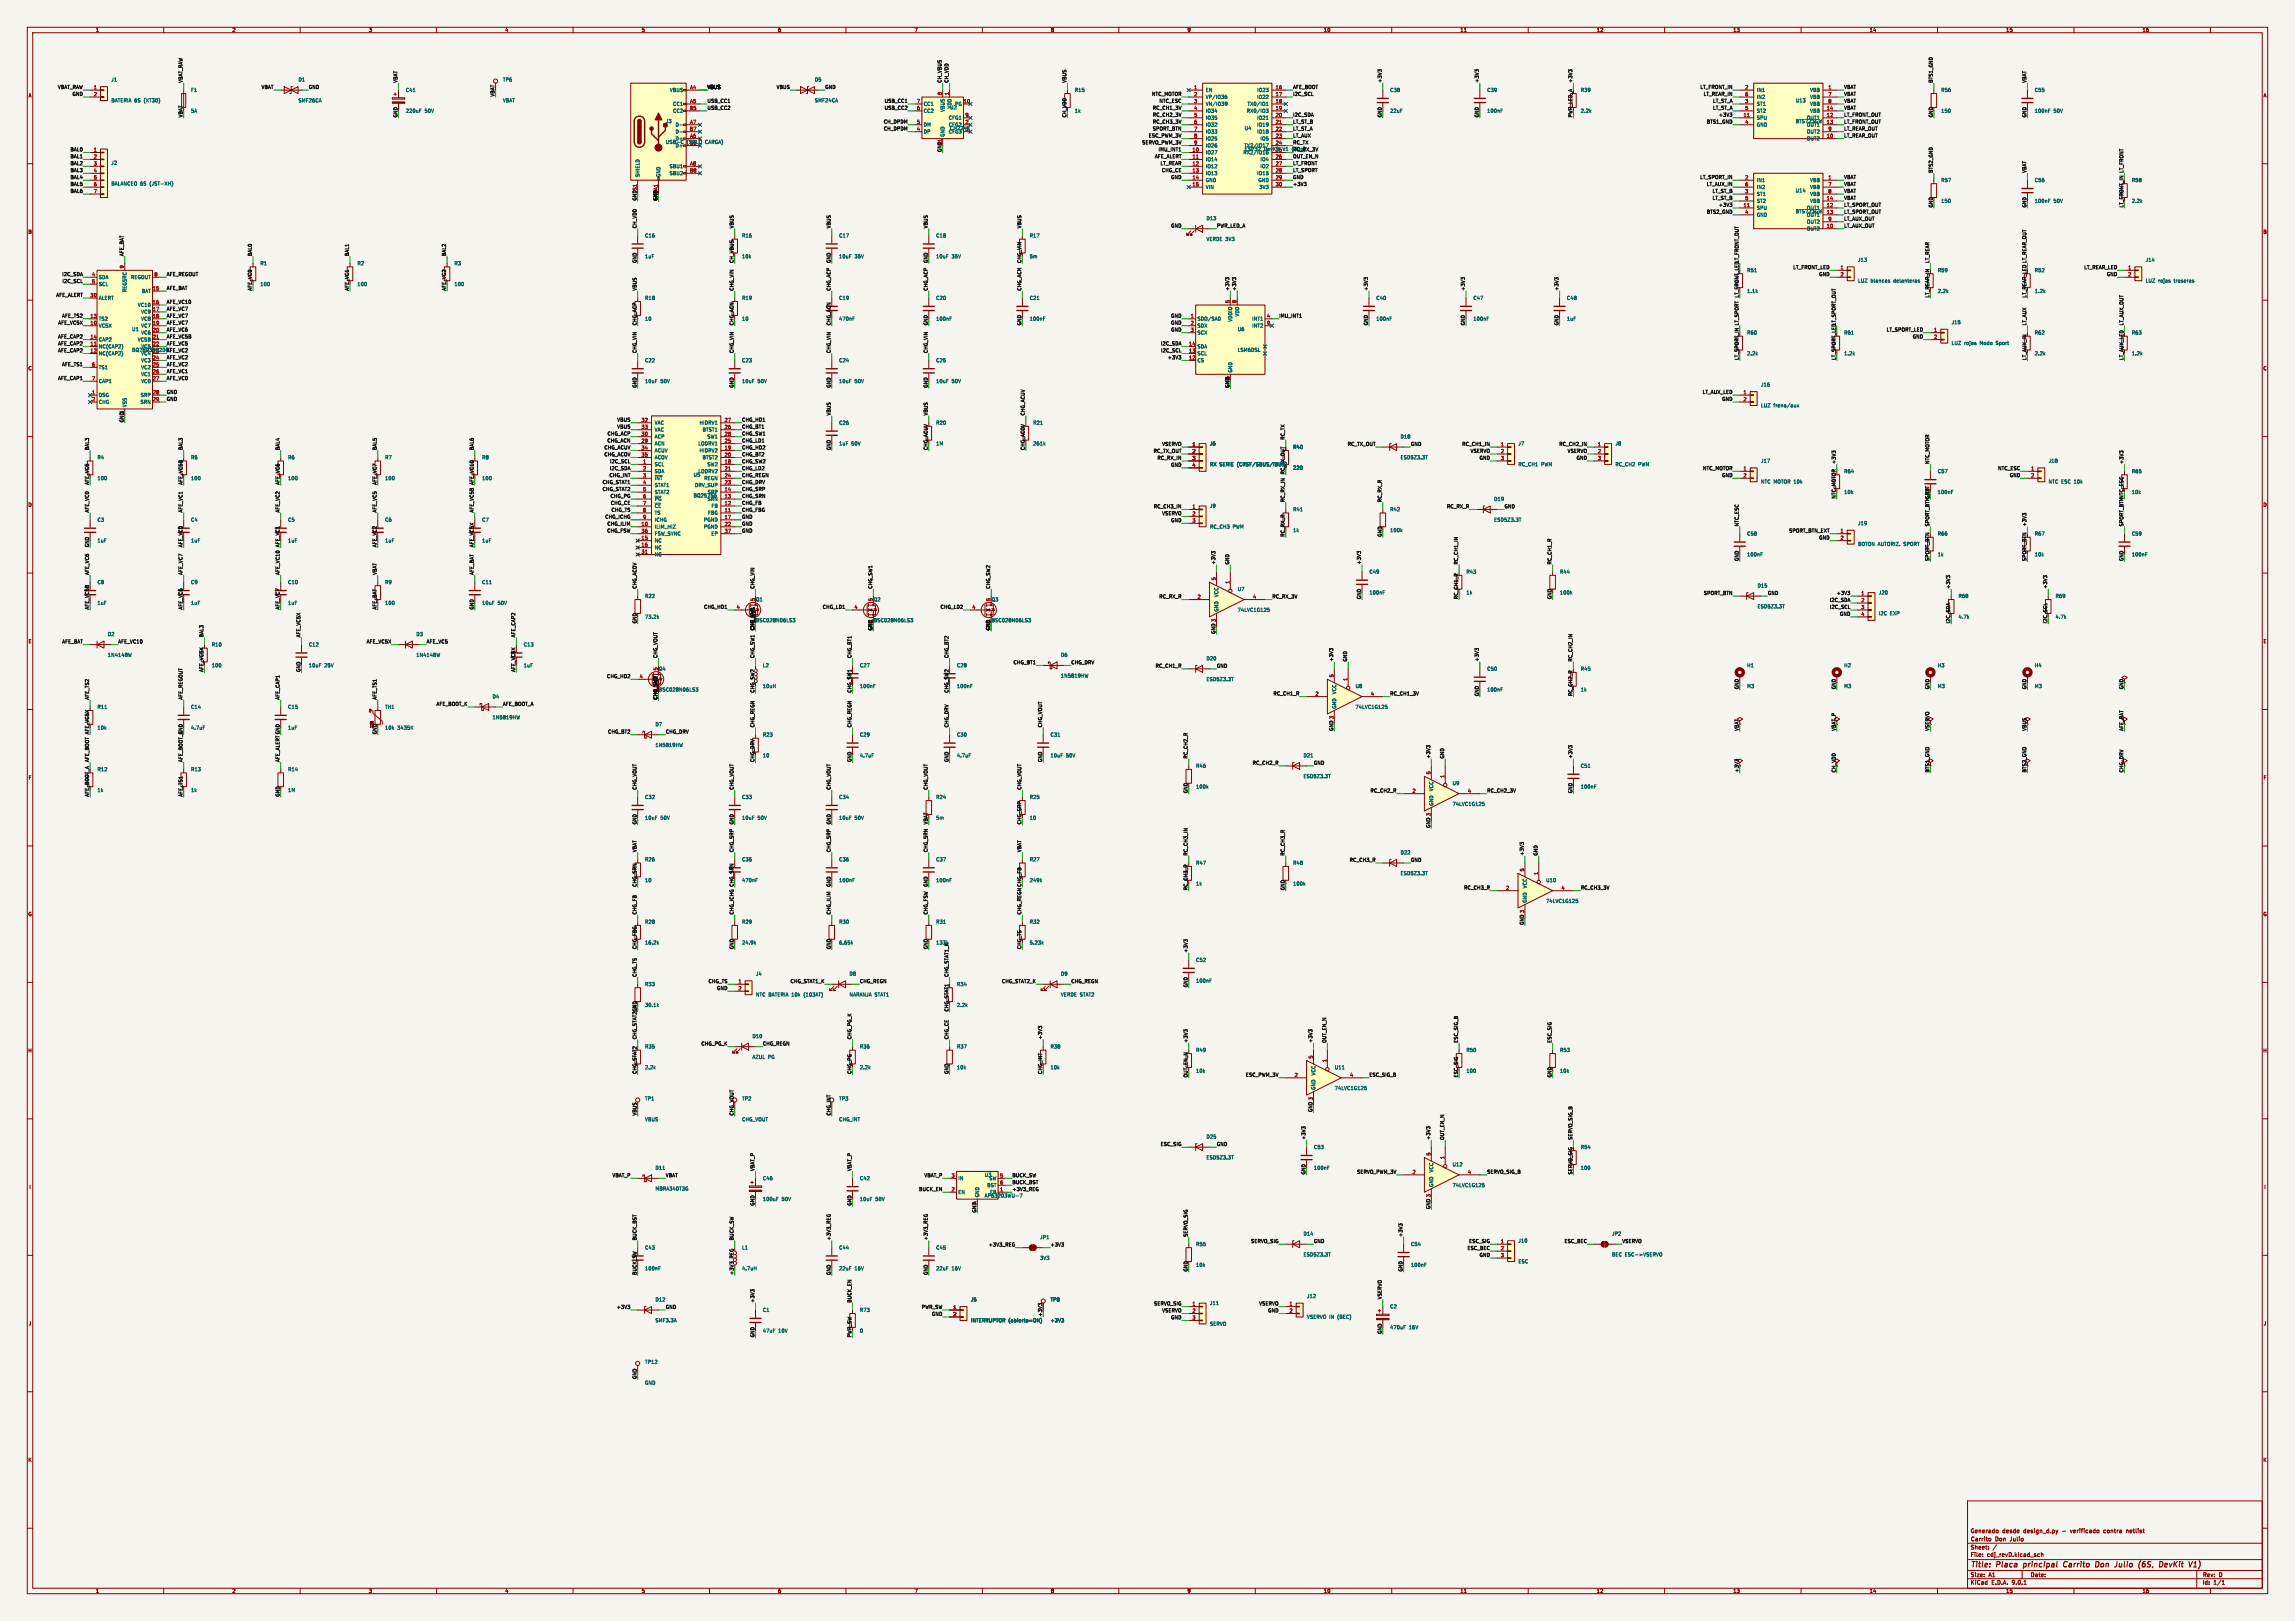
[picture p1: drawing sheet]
<svg xmlns="http://www.w3.org/2000/svg" width="841mm" height="594mm" viewBox="0 0 841 594" stroke-linecap="round" stroke-linejoin="round" font-family="sans-serif">
<defs><g id="words">
<g font-size="2.8" fill="#840000">
<text x="722" y="574.9">Title:</text>
<text x="731.7" y="574.9">Placa</text>
<text x="742.4" y="574.9">principal</text>
<text x="757.8" y="574.9">Carrito</text>
<text x="770.3" y="574.9">Don</text>
<text x="778.3" y="574.9">Julio</text>
<text x="787.7" y="574.9">(6S,</text>
<text x="796.2" y="574.9">DevKit</text>
</g>
<g font-size="2.1" fill="#840000">
<text x="722" y="562">Generado</text>
<text x="733.7" y="562">desde</text>
<text x="741.5" y="562">design_d.py</text>
<text x="755.8" y="562">-</text>
<text x="759" y="562">verificado</text>
<text x="771.3" y="562">contra</text>
<text x="779.7" y="562">netlist</text>
<text x="722" y="568">Sheet:</text>
<text x="722" y="565.2">Carrito</text>
<text x="731.4" y="565.2">Don</text>
<text x="737.3" y="565.2">Julio</text>
<text x="722" y="570.7">File:</text>
<text x="728.1" y="570.7">cdj_revD.kicad_sch</text>
<text x="722" y="580.9">KiCad</text>
<text x="722" y="578.1">Size:</text>
<text x="728.7" y="578.1">A1</text>
<text x="729.7" y="580.9">E.D.A.</text>
<text x="737.3" y="580.9">9.0.1</text>
<text x="744" y="578.1">Date:</text>
<text x="807" y="578.3">Rev:</text>
<text x="807" y="580.9">Id:</text>
<text x="811.1" y="580.9">1/1</text>
<text x="813.4" y="578.3">D</text>
</g>
<g font-size="1.8" fill="#840000">
<text x="35" y="11.9">1</text>
<text x="85" y="11.9">2</text>
<text x="135" y="11.9">3</text>
<text x="185" y="11.9">4</text>
<text x="235" y="11.9">5</text>
<text x="285" y="11.9">6</text>
<text x="335" y="11.9">7</text>
<text x="385" y="11.9">8</text>
<text x="435" y="11.9">9</text>
<text x="485" y="11.9">10</text>
<text x="535" y="11.9">11</text>
<text x="585" y="11.9">12</text>
<text x="635" y="11.9">13</text>
<text x="685" y="11.9">14</text>
<text x="735" y="11.9">15</text>
<text x="785" y="11.9">16</text>
<text x="10.3" y="35.9">A</text>
<text x="829.3" y="35.9">A</text>
<text x="10.3" y="85.9">B</text>
<text x="829.2" y="85.9">B</text>
<text x="10.3" y="135.9">C</text>
<text x="829.2" y="135.9">C</text>
<text x="470.8" y="174" transform="rotate(-90 470.8 174)">RC_TX_OUT</text>
<text x="10.3" y="185.9">D</text>
<text x="829.2" y="185.9">D</text>
<text x="10.3" y="235.9">E</text>
<text x="829.3" y="235.9">E</text>
<text x="10.3" y="285.9">F</text>
<text x="829.3" y="285.9">F</text>
<text x="10.3" y="335.9">G</text>
<text x="829.2" y="335.9">G</text>
<text x="10.2" y="385.9">H</text>
<text x="829.2" y="385.9">H</text>
<text x="10.6" y="435.9">I</text>
<text x="829.6" y="435.9">I</text>
<text x="10.4" y="485.9">J</text>
<text x="829.4" y="485.9">J</text>
<text x="10.3" y="535.9">K</text>
<text x="829.2" y="535.9">K</text>
<text x="35" y="583.9">1</text>
<text x="85" y="583.9">2</text>
<text x="135" y="583.9">3</text>
<text x="185" y="583.9">4</text>
<text x="235" y="583.9">5</text>
<text x="285" y="583.9">6</text>
<text x="335" y="583.9">7</text>
<text x="385" y="583.9">8</text>
<text x="435" y="583.9">9</text>
<text x="485" y="583.9">10</text>
<text x="535" y="583.9">11</text>
<text x="585" y="583.9">12</text>
<text x="635" y="583.9">13</text>
<text x="685" y="583.9">14</text>
<text x="735" y="583.9">15</text>
<text x="785" y="583.9">16</text>
</g>
<g font-size="1.8" fill="#0f0f0f">
<text x="21.1" y="32.7">VBAT_RAW</text>
<text x="26.4" y="35.2">GND</text>
<text x="67" y="30.5" transform="rotate(-90 67 30.5)">VBAT_RAW</text>
<text x="95.7" y="32.7">VBAT</text>
<text x="113" y="32.7">GND</text>
<text x="145.7" y="30.5" transform="rotate(-90 145.7 30.5)">VBAT</text>
<text x="259.1" y="32.7">VBUS</text>
<text x="284.5" y="32.7">VBUS</text>
<text x="302.3" y="32.7">GND</text>
<text x="345.1" y="30.5" transform="rotate(-90 345.1 30.5)">CH_VBUS</text>
<text x="347.6" y="30.5" transform="rotate(-90 347.6 30.5)">CH_VDD</text>
<text x="390.8" y="30.5" transform="rotate(-90 390.8 30.5)">VBUS</text>
<text x="422" y="35.2">NTC_MOTOR</text>
<text x="473.7" y="32.7">AFE_BOOT</text>
<text x="473.7" y="35.2">I2C_SCL</text>
<text x="506.4" y="30.5" transform="rotate(-90 506.4 30.5)">+3V3</text>
<text x="541.9" y="30.5" transform="rotate(-90 541.9 30.5)">+3V3</text>
<text x="576.2" y="30.5" transform="rotate(-90 576.2 30.5)">+3V3</text>
<text x="622.9" y="32.7">LT_FRONT_IN</text>
<text x="624.2" y="35.2">LT_REAR_IN</text>
<text x="675.6" y="32.7">VBAT</text>
<text x="675.6" y="35.2">VBAT</text>
<text x="708.3" y="30.5" transform="rotate(-90 708.3 30.5)">BTS1_GND</text>
<text x="742.6" y="30.5" transform="rotate(-90 742.6 30.5)">VBAT</text>
<text x="259.1" y="40.3">USB_CC2</text>
<text x="259.1" y="37.8">USB_CC1</text>
<text x="324" y="37.8">USB_CC1</text>
<text x="324" y="40.3">USB_CC2</text>
<text x="422.3" y="40.3">RC_CH1_3V</text>
<text x="424.7" y="37.8">NTC_ESC</text>
<text x="627.6" y="37.8">LT_ST_A</text>
<text x="627.6" y="40.3">LT_ST_A</text>
<text x="675.6" y="37.8">VBAT</text>
<text x="675.6" y="40.3">VBAT</text>
<text x="323.7" y="47.9">CH_DPDM</text>
<text x="323.7" y="45.4">CH_DPDM</text>
<text x="422.3" y="42.8">RC_CH2_3V</text>
<text x="422.3" y="45.4">RC_CH3_3V</text>
<text x="422.3" y="47.9">SPORT_BTN</text>
<text x="473.7" y="42.8">I2C_SDA</text>
<text x="473.7" y="45.4">LT_ST_B</text>
<text x="473.7" y="47.9">LT_ST_A</text>
<text x="625.3" y="45.4">BTS1_GND</text>
<text x="629.7" y="42.8">+3V3</text>
<text x="675.6" y="42.8">LT_FRONT_OUT</text>
<text x="675.6" y="45.4">LT_FRONT_OUT</text>
<text x="675.6" y="47.9">LT_REAR_OUT</text>
<text x="345.2" y="53.4" transform="rotate(-90 345.2 53.4)">11</text>
<text x="418.4" y="53">SERVO_PWM_3V</text>
<text x="420.8" y="50.5">ESC_PWM_3V</text>
<text x="473.7" y="50.5">LT_AUX</text>
<text x="473.7" y="53">RC_TX</text>
<text x="675.6" y="50.5">LT_REAR_OUT</text>
<text x="25.7" y="58.1">BAL1</text>
<text x="25.7" y="55.5">BAL0</text>
<text x="423.1" y="58.1">AFE_ALERT</text>
<text x="424.4" y="55.5">IMU_INT1</text>
<text x="473.7" y="55.5">RC_RX_3V</text>
<text x="473.7" y="58.1">OUT_EN_N</text>
<text x="473.7" y="55.5">(30p)</text>
<text x="25.7" y="60.6">BAL2</text>
<text x="25.7" y="63.2">BAL3</text>
<text x="25.7" y="65.7">BAL4</text>
<text x="425.1" y="60.6">LT_REAR</text>
<text x="425.6" y="63.2">CHG_CE</text>
<text x="429" y="65.7">GND</text>
<text x="473.7" y="60.6">LT_FRONT</text>
<text x="473.7" y="63.2">LT_SPORT</text>
<text x="473.7" y="65.7">GND</text>
<text x="622.9" y="65.7">LT_SPORT_IN</text>
<text x="675.6" y="65.7">VBAT</text>
<text x="708.3" y="63.5" transform="rotate(-90 708.3 63.5)">BTS2_GND</text>
<text x="742.6" y="63.5" transform="rotate(-90 742.6 63.5)">VBAT</text>
<text x="25.7" y="68.2">BAL5</text>
<text x="25.7" y="70.8">BAL6</text>
<text x="473.7" y="68.2">+3V3</text>
<text x="625.3" y="68.2">LT_AUX_IN</text>
<text x="627.4" y="70.8">LT_ST_B</text>
<text x="675.6" y="68.2">VBAT</text>
<text x="675.6" y="70.8">VBAT</text>
<text x="627.4" y="73.3">LT_ST_B</text>
<text x="629.7" y="75.9">+3V3</text>
<text x="675.6" y="73.3">VBAT</text>
<text x="675.6" y="75.9">LT_SPORT_OUT</text>
<text x="233.3" y="83.8" transform="rotate(-90 233.3 83.8)">CH_VDD</text>
<text x="268.9" y="83.8" transform="rotate(-90 268.9 83.8)">VBUS</text>
<text x="304.5" y="83.8" transform="rotate(-90 304.5 83.8)">VBUS</text>
<text x="340" y="83.8" transform="rotate(-90 340 83.8)">VBUS</text>
<text x="374.3" y="83.8" transform="rotate(-90 374.3 83.8)">VBUS</text>
<text x="429" y="83.5">GND</text>
<text x="445.8" y="83.5">PWR_LED_A</text>
<text x="625.3" y="78.4">BTS2_GND</text>
<text x="675.6" y="78.4">LT_SPORT_OUT</text>
<text x="675.6" y="80.9">LT_AUX_OUT</text>
<text x="675.6" y="83.5">LT_AUX_OUT</text>
<text x="45.4" y="94" transform="rotate(-90 45.4 94)">AFE_BAT</text>
<text x="92.4" y="94" transform="rotate(-90 92.4 94)">BAL0</text>
<text x="127.9" y="94" transform="rotate(-90 127.9 94)">BAL1</text>
<text x="163.5" y="94" transform="rotate(-90 163.5 94)">BAL2</text>
<text x="22.7" y="101.3">I2C_SDA</text>
<text x="61" y="101.3">AFE_REGOUT</text>
<text x="637.2" y="96.5" transform="rotate(-90 637.2 96.5)">LT_FRONT_OUT</text>
<text x="657" y="98.7">LT_FRONT_LED</text>
<text x="666.5" y="101.3">GND</text>
<text x="707" y="96.5" transform="rotate(-90 707 96.5)">LT_REAR</text>
<text x="763.6" y="98.7">LT_REAR_LED</text>
<text x="771.9" y="101.3">GND</text>
<text x="22.7" y="103.8">I2C_SCL</text>
<text x="61" y="106.3">AFE_BAT</text>
<text x="233.3" y="106.7" transform="rotate(-90 233.3 106.7)">VBUS</text>
<text x="268.9" y="106.7" transform="rotate(-90 268.9 106.7)">CHG_VIN</text>
<text x="304.5" y="106.7" transform="rotate(-90 304.5 106.7)">CHG_ACP</text>
<text x="340" y="106.7" transform="rotate(-90 340 106.7)">CHG_ACP</text>
<text x="374.3" y="106.7" transform="rotate(-90 374.3 106.7)">CHG_ACN</text>
<text x="450.5" y="106.7" transform="rotate(-90 450.5 106.7)">+3V3</text>
<text x="453" y="106.7" transform="rotate(-90 453 106.7)">+3V3</text>
<text x="501.3" y="106.7" transform="rotate(-90 501.3 106.7)">+3V3</text>
<text x="536.9" y="106.7" transform="rotate(-90 536.9 106.7)">+3V3</text>
<text x="571.2" y="106.7" transform="rotate(-90 571.2 106.7)">+3V3</text>
<text x="20.5" y="108.9">AFE_ALERT</text>
<text x="61" y="114">AFE_VC7</text>
<text x="61" y="111.4">AFE_VC10</text>
<text x="21.2" y="119">AFE_VC5X</text>
<text x="22.6" y="116.5">AFE_TS2</text>
<text x="61" y="119">AFE_VC7</text>
<text x="61" y="116.5">AFE_VC7</text>
<text x="429" y="116.5">GND</text>
<text x="429" y="119">GND</text>
<text x="468.6" y="116.5">IMU_INT1</text>
<text x="672.8" y="119.4" transform="rotate(-90 672.8 119.4)">LT_SPORT_OUT</text>
<text x="742.6" y="119.4" transform="rotate(-90 742.6 119.4)">LT_AUX</text>
<text x="778.2" y="119.4" transform="rotate(-90 778.2 119.4)">LT_AUX_OUT</text>
<text x="21.1" y="124.1">AFE_CAP2</text>
<text x="61" y="121.6">AFE_VC6</text>
<text x="61" y="124.1">AFE_VC5B</text>
<text x="429" y="121.6">GND</text>
<text x="691.2" y="121.6">LT_SPORT_LED</text>
<text x="700.8" y="124.1">GND</text>
<text x="21.1" y="126.7">AFE_CAP2</text>
<text x="21.1" y="129.2">AFE_CAP2</text>
<text x="61" y="131.7">AFE_VC2</text>
<text x="61" y="126.7">AFE_VC5</text>
<text x="233.3" y="129.5" transform="rotate(-90 233.3 129.5)">CHG_VIN</text>
<text x="268.9" y="129.5" transform="rotate(-90 268.9 129.5)">CHG_VIN</text>
<text x="304.5" y="129.5" transform="rotate(-90 304.5 129.5)">CHG_VIN</text>
<text x="340" y="129.5" transform="rotate(-90 340 129.5)">CHG_VIN</text>
<text x="425.2" y="126.7">I2C_SDA</text>
<text x="425.3" y="129.2">I2C_SCL</text>
<text x="427.8" y="131.7">+3V3</text>
<text x="22.6" y="134.3">AFE_TS1</text>
<text x="61" y="136.8">AFE_VC1</text>
<text x="61" y="134.3">AFE_VC2</text>
<text x="21.1" y="139.4">AFE_CAP1</text>
<text x="61" y="139.4">AFE_VC0</text>
<text x="450.6" y="139.1" transform="rotate(-90 450.6 139.1)">6</text>
<text x="61" y="144.4">GND</text>
<text x="61" y="147">GND</text>
<text x="623.8" y="144.4">LT_AUX_LED</text>
<text x="630.9" y="147">GND</text>
<text x="45.5" y="151.8" transform="rotate(-90 45.5 151.8)">3</text>
<text x="226" y="154.6">VBUS</text>
<text x="271.8" y="154.6">CHG_HD1</text>
<text x="304.5" y="152.4" transform="rotate(-90 304.5 152.4)">VBUS</text>
<text x="340" y="152.4" transform="rotate(-90 340 152.4)">VBUS</text>
<text x="375.6" y="152.4" transform="rotate(-90 375.6 152.4)">CHG_ACUV</text>
<text x="222.5" y="159.7">CHG_ACP</text>
<text x="226" y="157.1">VBUS</text>
<text x="271.8" y="157.1">CHG_BT1</text>
<text x="271.8" y="159.7">CHG_SW1</text>
<text x="470.8" y="161.3" transform="rotate(-90 470.8 161.3)">RC_TX</text>
<text x="32.7" y="165.1" transform="rotate(-90 32.7 165.1)">BAL3</text>
<text x="67" y="165.1" transform="rotate(-90 67 165.1)">BAL3</text>
<text x="102.5" y="165.1" transform="rotate(-90 102.5 165.1)">BAL4</text>
<text x="138.1" y="165.1" transform="rotate(-90 138.1 165.1)">BAL5</text>
<text x="173.6" y="165.1" transform="rotate(-90 173.6 165.1)">BAL6</text>
<text x="221.3" y="164.8">CHG_ACUV</text>
<text x="221.3" y="167.3">CHG_ACOV</text>
<text x="222.4" y="162.2">CHG_ACN</text>
<text x="271.8" y="164.8">CHG_HD2</text>
<text x="271.8" y="167.3">CHG_BT2</text>
<text x="271.8" y="162.2">CHG_LD1</text>
<text x="422.6" y="166">RC_TX_OUT</text>
<text x="425.7" y="163.5">VSERVO</text>
<text x="493.7" y="163.5">RC_TX_OUT</text>
<text x="516.9" y="163.5">GND</text>
<text x="535.7" y="163.5">RC_CH1_IN</text>
<text x="538.8" y="166">VSERVO</text>
<text x="571.2" y="163.5">RC_CH2_IN</text>
<text x="574.3" y="166">VSERVO</text>
<text x="223.3" y="172.4">I2C_SDA</text>
<text x="223.4" y="169.8">I2C_SCL</text>
<text x="271.8" y="169.8">CHG_SW2</text>
<text x="271.8" y="172.4">CHG_LD2</text>
<text x="424" y="168.6">RC_RX_IN</text>
<text x="429" y="171.1">GND</text>
<text x="542" y="168.6">GND</text>
<text x="577.6" y="168.6">GND</text>
<text x="623.9" y="172.4">NTC_MOTOR</text>
<text x="672.8" y="170.2" transform="rotate(-90 672.8 170.2)">+3V3</text>
<text x="707" y="170.2" transform="rotate(-90 707 170.2)">NTC_MOTOR</text>
<text x="732" y="172.4">NTC_ESC</text>
<text x="778.2" y="170.2" transform="rotate(-90 778.2 170.2)">+3V3</text>
<text x="220.7" y="177.5">CHG_STAT1</text>
<text x="220.7" y="180">CHG_STAT2</text>
<text x="223.2" y="174.9">CHG_INT</text>
<text x="271.8" y="177.5">CHG_DRV</text>
<text x="271.8" y="174.9">CHG_REGN</text>
<text x="271.8" y="180">CHG_SRP</text>
<text x="630.9" y="174.9">GND</text>
<text x="736.3" y="174.9">GND</text>
<text x="223.6" y="182.5">CHG_PG</text>
<text x="223.7" y="185.1">CHG_CE</text>
<text x="271.8" y="185.1">CHG_FB</text>
<text x="271.8" y="182.5">CHG_SRN</text>
<text x="470.8" y="184.1" transform="rotate(-90 470.8 184.1)">RC_RX_IN</text>
<text x="506.4" y="184.1" transform="rotate(-90 506.4 184.1)">RC_RX_R</text>
<text x="32.7" y="188" transform="rotate(-90 32.7 188)">AFE_VC0</text>
<text x="67" y="188" transform="rotate(-90 67 188)">AFE_VC1</text>
<text x="102.5" y="188" transform="rotate(-90 102.5 188)">AFE_VC2</text>
<text x="138.1" y="188" transform="rotate(-90 138.1 188)">AFE_VC5</text>
<text x="221.6" y="190.2">CHG_ICHG</text>
<text x="223.9" y="187.6">CHG_TS</text>
<text x="271.8" y="187.6">CHG_FBG</text>
<text x="271.8" y="190.2">GND</text>
<text x="422.6" y="186.3">RC_CH3_IN</text>
<text x="425.7" y="188.9">VSERVO</text>
<text x="429" y="191.4">GND</text>
<text x="530.1" y="186.3">RC_RX_R</text>
<text x="551.2" y="186.3">GND</text>
<text x="222.3" y="195.2">CHG_FSW</text>
<text x="222.4" y="192.7">CHG_ILIM</text>
<text x="271.8" y="192.7">GND</text>
<text x="271.8" y="195.2">GND</text>
<text x="637.2" y="193" transform="rotate(-90 637.2 193)">NTC_ESC</text>
<text x="655.5" y="195.2">SPORT_BTN_EXT</text>
<text x="666.5" y="197.8">GND</text>
<text x="707" y="193" transform="rotate(-90 707 193)">SPORT_BTN_EXT</text>
<text x="742.6" y="193" transform="rotate(-90 742.6 193)">+3V3</text>
<text x="445.4" y="207" transform="rotate(-90 445.4 207)">+3V3</text>
<text x="450.5" y="207" transform="rotate(-90 450.5 207)">GND</text>
<text x="498.8" y="207" transform="rotate(-90 498.8 207)">+3V3</text>
<text x="534.3" y="207" transform="rotate(-90 534.3 207)">RC_CH1_IN</text>
<text x="568.6" y="207" transform="rotate(-90 568.6 207)">RC_CH1_R</text>
<text x="32.7" y="210.8" transform="rotate(-90 32.7 210.8)">AFE_VC6</text>
<text x="67" y="210.8" transform="rotate(-90 67 210.8)">AFE_VC7</text>
<text x="102.5" y="210.8" transform="rotate(-90 102.5 210.8)">AFE_VC10</text>
<text x="138.1" y="210.8" transform="rotate(-90 138.1 210.8)">VBAT</text>
<text x="173.6" y="210.8" transform="rotate(-90 173.6 210.8)">AFE_BAT</text>
<text x="233.3" y="215.9" transform="rotate(-90 233.3 215.9)">CHG_ACOV</text>
<text x="276.5" y="215.9" transform="rotate(-90 276.5 215.9)">CHG_VIN</text>
<text x="319.7" y="215.9" transform="rotate(-90 319.7 215.9)">CHG_SW1</text>
<text x="362.9" y="215.9" transform="rotate(-90 362.9 215.9)">CHG_SW2</text>
<text x="714.7" y="215.9" transform="rotate(-90 714.7 215.9)">+3V3</text>
<text x="750.2" y="215.9" transform="rotate(-90 750.2 215.9)">+3V3</text>
<text x="424.6" y="219.4">RC_RX_R</text>
<text x="466.1" y="219.4">RC_RX_3V</text>
<text x="624.2" y="218.1">SPORT_BTN</text>
<text x="647.7" y="218.1">GND</text>
<text x="670.4" y="220.6">I2C_SDA</text>
<text x="672.9" y="218.1">+3V3</text>
<text x="257.8" y="223.2">CHG_HD1</text>
<text x="301.3" y="223.2">CHG_LD1</text>
<text x="344.5" y="223.2">CHG_LD2</text>
<text x="670.4" y="223.2">I2C_SCL</text>
<text x="674.1" y="225.7">GND</text>
<text x="74.6" y="233.7" transform="rotate(-90 74.6 233.7)">BAL3</text>
<text x="110.1" y="233.7" transform="rotate(-90 110.1 233.7)">AFE_VC5X</text>
<text x="188.9" y="233.7" transform="rotate(-90 188.9 233.7)">AFE_CAP2</text>
<text x="276.6" y="228" transform="rotate(-90 276.6 228)">1</text>
<text x="319.8" y="228" transform="rotate(-90 319.8 228)">1</text>
<text x="363" y="228" transform="rotate(-90 363 228)">1</text>
<text x="22.7" y="235.9">AFE_BAT</text>
<text x="43.2" y="235.9">AFE_VC10</text>
<text x="134.2" y="235.9">AFE_VC5X</text>
<text x="156.2" y="235.9">AFE_VC5</text>
<text x="241" y="241.3" transform="rotate(-90 241 241.3)">CHG_VOUT</text>
<text x="276.5" y="241.3" transform="rotate(-90 276.5 241.3)">CHG_SW1</text>
<text x="312.1" y="241.3" transform="rotate(-90 312.1 241.3)">CHG_BT1</text>
<text x="347.6" y="241.3" transform="rotate(-90 347.6 241.3)">CHG_BT2</text>
<text x="371.2" y="243.5">CHG_BT1</text>
<text x="392.4" y="243.5">CHG_DRV</text>
<text x="423.3" y="244.8">RC_CH1_R</text>
<text x="445.8" y="244.8">GND</text>
<text x="488.6" y="242.6" transform="rotate(-90 488.6 242.6)">+3V3</text>
<text x="493.7" y="242.6" transform="rotate(-90 493.7 242.6)">GND</text>
<text x="541.9" y="242.6" transform="rotate(-90 541.9 242.6)">+3V3</text>
<text x="576.2" y="242.6" transform="rotate(-90 576.2 242.6)">RC_CH2_IN</text>
<text x="222.3" y="248.6">CHG_HD2</text>
<text x="32.7" y="256.5" transform="rotate(-90 32.7 256.5)">AFE_TS2</text>
<text x="67" y="256.5" transform="rotate(-90 67 256.5)">AFE_REGOUT</text>
<text x="102.5" y="256.5" transform="rotate(-90 102.5 256.5)">AFE_CAP1</text>
<text x="138.1" y="256.5" transform="rotate(-90 138.1 256.5)">AFE_TS1</text>
<text x="241" y="253.4" transform="rotate(-90 241 253.4)">1</text>
<text x="466.5" y="254.9">RC_CH1_R</text>
<text x="509.3" y="254.9">RC_CH1_3V</text>
<text x="159.8" y="258.7">AFE_BOOT_K</text>
<text x="184.1" y="258.7">AFE_BOOT_A</text>
<text x="222.7" y="268.9">CHG_BT2</text>
<text x="243.8" y="268.9">CHG_DRV</text>
<text x="276.5" y="266.7" transform="rotate(-90 276.5 266.7)">CHG_REGN</text>
<text x="312.1" y="266.7" transform="rotate(-90 312.1 266.7)">CHG_REGN</text>
<text x="347.6" y="266.7" transform="rotate(-90 347.6 266.7)">CHG_DRV</text>
<text x="381.9" y="266.7" transform="rotate(-90 381.9 266.7)">CHG_VOUT</text>
<text x="67" y="279.4" transform="rotate(-90 67 279.4)">AFE_BOOT_K</text>
<text x="435.3" y="278.1" transform="rotate(-90 435.3 278.1)">RC_CH2_R</text>
<text x="458.9" y="280.3">RC_CH2_R</text>
<text x="481.3" y="280.3">GND</text>
<text x="524.2" y="278.1" transform="rotate(-90 524.2 278.1)">+3V3</text>
<text x="529.2" y="278.1" transform="rotate(-90 529.2 278.1)">GND</text>
<text x="576.2" y="278.1" transform="rotate(-90 576.2 278.1)">+3V3</text>
<text x="233.3" y="289.6" transform="rotate(-90 233.3 289.6)">CHG_VOUT</text>
<text x="268.9" y="289.6" transform="rotate(-90 268.9 289.6)">CHG_VOUT</text>
<text x="304.5" y="289.6" transform="rotate(-90 304.5 289.6)">CHG_VOUT</text>
<text x="340" y="289.6" transform="rotate(-90 340 289.6)">CHG_VOUT</text>
<text x="374.3" y="289.6" transform="rotate(-90 374.3 289.6)">CHG_VOUT</text>
<text x="502.1" y="290.5">RC_CH2_R</text>
<text x="544.8" y="290.5">RC_CH2_3V</text>
<text x="233.3" y="312.4" transform="rotate(-90 233.3 312.4)">VBAT</text>
<text x="268.9" y="312.4" transform="rotate(-90 268.9 312.4)">CHG_SRP</text>
<text x="304.5" y="312.4" transform="rotate(-90 304.5 312.4)">CHG_SRP</text>
<text x="340" y="312.4" transform="rotate(-90 340 312.4)">CHG_SRN</text>
<text x="374.3" y="312.4" transform="rotate(-90 374.3 312.4)">VBAT</text>
<text x="435.3" y="313.7" transform="rotate(-90 435.3 313.7)">RC_CH3_IN</text>
<text x="470.8" y="313.7" transform="rotate(-90 470.8 313.7)">RC_CH3_R</text>
<text x="494.4" y="315.9">RC_CH3_R</text>
<text x="516.9" y="315.9">GND</text>
<text x="558.5" y="313.7" transform="rotate(-90 558.5 313.7)">+3V3</text>
<text x="563.5" y="313.7" transform="rotate(-90 563.5 313.7)">GND</text>
<text x="536.3" y="326">RC_CH3_R</text>
<text x="579.1" y="326">RC_CH3_3V</text>
<text x="233.3" y="335.3" transform="rotate(-90 233.3 335.3)">CHG_FB</text>
<text x="304.5" y="335.3" transform="rotate(-90 304.5 335.3)">CHG_ILIM</text>
<text x="340" y="335.3" transform="rotate(-90 340 335.3)">CHG_FSW</text>
<text x="342.9" y="346.3">133k</text>
<text x="435.3" y="349.2" transform="rotate(-90 435.3 349.2)">+3V3</text>
<text x="233.3" y="358.1" transform="rotate(-90 233.3 358.1)">CHG_TS</text>
<text x="347.6" y="358.1" transform="rotate(-90 347.6 358.1)">CHG_STAT1_K</text>
<text x="259.5" y="360.3">CHG_TS</text>
<text x="262.6" y="362.9">GND</text>
<text x="289.5" y="360.3">CHG_STAT1_K</text>
<text x="315" y="360.3">CHG_REGN</text>
<text x="367" y="360.3">CHG_STAT2_K</text>
<text x="392.4" y="360.3">CHG_REGN</text>
<text x="233.3" y="381" transform="rotate(-90 233.3 381)">CHG_STAT2_K</text>
<text x="256.9" y="383.2">CHG_PG_K</text>
<text x="279.4" y="383.2">CHG_REGN</text>
<text x="312.1" y="381" transform="rotate(-90 312.1 381)">CHG_PG_K</text>
<text x="347.6" y="381" transform="rotate(-90 347.6 381)">CHG_CE</text>
<text x="381.9" y="381" transform="rotate(-90 381.9 381)">+3V3</text>
<text x="435.3" y="382.3" transform="rotate(-90 435.3 382.3)">+3V3</text>
<text x="481" y="382.3" transform="rotate(-90 481 382.3)">+3V3</text>
<text x="486.1" y="382.3" transform="rotate(-90 486.1 382.3)">OUT_EN_N</text>
<text x="534.3" y="382.3" transform="rotate(-90 534.3 382.3)">ESC_SIG_B</text>
<text x="568.6" y="382.3" transform="rotate(-90 568.6 382.3)">ESC_SIG</text>
<text x="456.4" y="394.6">ESC_PWM_3V</text>
<text x="501.6" y="394.6">ESC_SIG_B</text>
<text x="478.4" y="417.8" transform="rotate(-90 478.4 417.8)">+3V3</text>
<text x="524.2" y="417.8" transform="rotate(-90 524.2 417.8)">+3V3</text>
<text x="529.2" y="417.8" transform="rotate(-90 529.2 417.8)">OUT_EN_N</text>
<text x="576.2" y="417.8" transform="rotate(-90 576.2 417.8)">SERVO_SIG_B</text>
<text x="425.2" y="420">ESC_SIG</text>
<text x="445.8" y="420">GND</text>
<text x="224.3" y="431.5">VBAT_P</text>
<text x="243.8" y="431.5">VBAT</text>
<text x="276.5" y="429.3" transform="rotate(-90 276.5 429.3)">VBAT_P</text>
<text x="312.1" y="429.3" transform="rotate(-90 312.1 429.3)">VBAT_P</text>
<text x="338.6" y="431.5">VBAT_P</text>
<text x="370.8" y="431.5">BUCK_SW</text>
<text x="497.2" y="430.2">SERVO_PWM_3V</text>
<text x="544.8" y="430.2">SERVO_SIG_B</text>
<text x="336.6" y="436.5">BUCK_EN</text>
<text x="370.8" y="434">BUCK_BST</text>
<text x="370.8" y="436.5">+3V3_REG</text>
<text x="357.9" y="441.4" transform="rotate(-90 357.9 441.4)">4</text>
<text x="233.3" y="454.7" transform="rotate(-90 233.3 454.7)">BUCK_BST</text>
<text x="268.9" y="454.7" transform="rotate(-90 268.9 454.7)">BUCK_SW</text>
<text x="304.5" y="454.7" transform="rotate(-90 304.5 454.7)">+3V3_REG</text>
<text x="340" y="454.7" transform="rotate(-90 340 454.7)">+3V3_REG</text>
<text x="435.3" y="453.4" transform="rotate(-90 435.3 453.4)">SERVO_SIG</text>
<text x="458.3" y="455.6">SERVO_SIG</text>
<text x="481.3" y="455.6">GND</text>
<text x="514" y="453.4" transform="rotate(-90 514 453.4)">+3V3</text>
<text x="538.2" y="455.6">ESC_SIG</text>
<text x="573.2" y="455.6">ESC_BEC</text>
<text x="594.4" y="455.6">VSERVO</text>
<text x="362.2" y="456.9">+3V3_REG</text>
<text x="384.8" y="456.9">+3V3</text>
<text x="537.6" y="458.1">ESC_BEC</text>
<text x="542" y="460.7">GND</text>
<text x="225.9" y="479.7">+3V3</text>
<text x="243.8" y="479.7">GND</text>
<text x="276.5" y="477.5" transform="rotate(-90 276.5 477.5)">+3V3</text>
<text x="312.1" y="477.5" transform="rotate(-90 312.1 477.5)">BUCK_EN</text>
<text x="337.6" y="479.7">PWR_SW</text>
<text x="422.8" y="478.4">SERVO_SIG</text>
<text x="461.3" y="478.4">VSERVO</text>
<text x="506.4" y="476.2" transform="rotate(-90 506.4 476.2)">VSERVO</text>
<text x="341.4" y="482.3">GND</text>
<text x="425.7" y="481">VSERVO</text>
<text x="429" y="483.5">GND</text>
<text x="464.6" y="481">GND</text>
</g>
<g font-size="1.8" fill="#a90000">
<text x="34.2" y="32.8">1</text>
<text x="34.2" y="35.3">2</text>
<text x="252.7" y="32.8">A4</text>
<text x="345.2" y="35" transform="rotate(-90 345.2 35)">8</text>
<text x="347.7" y="35" transform="rotate(-90 347.7 35)">1</text>
<text x="437.4" y="32.8">1</text>
<text x="437.4" y="35.3">2</text>
<text x="467.3" y="32.8">16</text>
<text x="467.3" y="35.3">17</text>
<text x="639.4" y="32.8">2</text>
<text x="639.4" y="35.3">6</text>
<text x="669.9" y="32.8">1</text>
<text x="669.9" y="35.3">7</text>
<text x="252.7" y="40.4">B5</text>
<text x="252.7" y="37.8">A5</text>
<text x="335.8" y="37.8">7</text>
<text x="335.8" y="40.4">6</text>
<text x="353" y="37.8">10</text>
<text x="437.4" y="37.8">3</text>
<text x="437.4" y="40.4">4</text>
<text x="467.3" y="37.8">18</text>
<text x="467.3" y="40.4">19</text>
<text x="639.4" y="37.8">3</text>
<text x="639.4" y="40.4">5</text>
<text x="669.2" y="40.4">14</text>
<text x="669.9" y="37.8">8</text>
<text x="252.7" y="45.5">A7</text>
<text x="335.8" y="45.5">5</text>
<text x="353.6" y="42.9">9</text>
<text x="353.6" y="45.5">2</text>
<text x="437.4" y="42.9">5</text>
<text x="437.4" y="45.5">6</text>
<text x="467.3" y="42.9">20</text>
<text x="467.3" y="45.5">21</text>
<text x="638.8" y="42.9">11</text>
<text x="639.4" y="45.5">4</text>
<text x="669.2" y="42.9">12</text>
<text x="669.2" y="45.5">13</text>
<text x="252.7" y="48">B7</text>
<text x="252.7" y="50.5">A6</text>
<text x="335.8" y="48">4</text>
<text x="437.4" y="48">7</text>
<text x="437.4" y="50.5">8</text>
<text x="437.4" y="53.1">9</text>
<text x="467.3" y="48">22</text>
<text x="467.3" y="50.5">23</text>
<text x="467.3" y="53.1">24</text>
<text x="669.2" y="50.5">10</text>
<text x="669.9" y="48">9</text>
<text x="34.2" y="55.6">1</text>
<text x="34.2" y="58.2">2</text>
<text x="436.8" y="55.6">10</text>
<text x="436.8" y="58.2">11</text>
<text x="467.3" y="58.2">26</text>
<text x="34.2" y="60.7">3</text>
<text x="34.2" y="63.2">4</text>
<text x="34.2" y="65.8">5</text>
<text x="252.7" y="63.2">B8</text>
<text x="252.7" y="60.7">A8</text>
<text x="436.8" y="60.7">12</text>
<text x="436.8" y="63.2">13</text>
<text x="436.8" y="65.8">14</text>
<text x="467.3" y="60.7">27</text>
<text x="467.3" y="63.2">28</text>
<text x="467.3" y="65.8">29</text>
<text x="639.4" y="65.8">2</text>
<text x="669.9" y="65.8">1</text>
<text x="34.2" y="68.3">6</text>
<text x="34.2" y="70.9">7</text>
<text x="436.8" y="68.3">15</text>
<text x="467.3" y="68.3">30</text>
<text x="639.4" y="68.3">6</text>
<text x="639.4" y="70.9">3</text>
<text x="669.9" y="68.3">7</text>
<text x="669.9" y="70.9">8</text>
<text x="241" y="73.7" transform="rotate(-90 241 73.7)">GNDA1</text>
<text x="638.8" y="75.9">11</text>
<text x="639.4" y="73.4">5</text>
<text x="669.2" y="73.4">14</text>
<text x="669.2" y="75.9">12</text>
<text x="639.4" y="78.5">4</text>
<text x="669.2" y="78.5">13</text>
<text x="669.2" y="83.6">10</text>
<text x="669.9" y="81">9</text>
<text x="33.6" y="101.3">4</text>
<text x="45.5" y="98.5" transform="rotate(-90 45.5 98.5)">9</text>
<text x="56.4" y="101.3">8</text>
<text x="674.3" y="98.8">1</text>
<text x="674.3" y="101.3">2</text>
<text x="779.7" y="98.8">1</text>
<text x="779.7" y="101.3">2</text>
<text x="33.6" y="103.9">5</text>
<text x="55.8" y="106.4">15</text>
<text x="33" y="109">30</text>
<text x="55.8" y="111.5">16</text>
<text x="450.6" y="111.2" transform="rotate(-90 450.6 111.2)">5</text>
<text x="453.1" y="111.2" transform="rotate(-90 453.1 111.2)">8</text>
<text x="33" y="116.6">13</text>
<text x="33" y="119.1">10</text>
<text x="55.8" y="114">17</text>
<text x="55.8" y="116.6">18</text>
<text x="55.8" y="119.1">19</text>
<text x="436.2" y="116.6">1</text>
<text x="436.2" y="119.1">2</text>
<text x="464.1" y="116.6">4</text>
<text x="464.1" y="119.1">9</text>
<text x="33" y="124.2">14</text>
<text x="55.8" y="121.7">20</text>
<text x="55.8" y="124.2">21</text>
<text x="436.2" y="121.7">3</text>
<text x="708.6" y="121.7">1</text>
<text x="708.6" y="124.2">2</text>
<text x="33" y="126.7">11</text>
<text x="33" y="129.3">12</text>
<text x="55.8" y="126.7">22</text>
<text x="55.8" y="131.8">24</text>
<text x="435.6" y="126.7">14</text>
<text x="435.6" y="129.3">13</text>
<text x="435.6" y="131.8">12</text>
<text x="33.6" y="134.4">6</text>
<text x="55.8" y="134.4">25</text>
<text x="55.8" y="136.9">26</text>
<text x="33.6" y="139.4">7</text>
<text x="55.8" y="139.4">27</text>
<text x="33.6" y="144.5">1</text>
<text x="33.6" y="147.1">2</text>
<text x="55.8" y="144.5">28</text>
<text x="55.8" y="147.1">29</text>
<text x="638.7" y="144.5">1</text>
<text x="638.7" y="147.1">2</text>
<text x="234.9" y="154.7">32</text>
<text x="265.4" y="154.7">27</text>
<text x="234.9" y="157.2">33</text>
<text x="234.9" y="159.8">30</text>
<text x="265.4" y="157.2">26</text>
<text x="265.4" y="159.8">28</text>
<text x="234.9" y="162.3">29</text>
<text x="234.9" y="164.8">34</text>
<text x="234.9" y="167.4">35</text>
<text x="265.4" y="162.3">25</text>
<text x="265.4" y="164.8">19</text>
<text x="265.4" y="167.4">20</text>
<text x="436.8" y="163.6">1</text>
<text x="436.8" y="166.1">2</text>
<text x="549.8" y="163.6">1</text>
<text x="549.8" y="166.1">2</text>
<text x="585.4" y="163.6">1</text>
<text x="585.4" y="166.1">2</text>
<text x="235.5" y="169.9">1</text>
<text x="235.5" y="172.5">2</text>
<text x="265.4" y="169.9">18</text>
<text x="265.4" y="172.5">21</text>
<text x="436.8" y="168.7">3</text>
<text x="436.8" y="171.2">4</text>
<text x="549.8" y="168.7">3</text>
<text x="585.4" y="168.7">3</text>
<text x="638.7" y="172.5">1</text>
<text x="744.1" y="172.5">1</text>
<text x="235.5" y="175">3</text>
<text x="235.5" y="177.5">4</text>
<text x="265.4" y="175">24</text>
<text x="265.4" y="177.5">23</text>
<text x="638.7" y="175">2</text>
<text x="744.1" y="175">2</text>
<text x="235.5" y="180.1">5</text>
<text x="235.5" y="182.6">6</text>
<text x="235.5" y="185.2">7</text>
<text x="265.4" y="180.1">14</text>
<text x="265.4" y="182.6">13</text>
<text x="265.4" y="185.2">12</text>
<text x="235.5" y="187.7">8</text>
<text x="235.5" y="190.2">9</text>
<text x="265.4" y="187.7">11</text>
<text x="265.4" y="190.2">17</text>
<text x="436.8" y="186.4">1</text>
<text x="436.8" y="189">2</text>
<text x="436.8" y="191.5">3</text>
<text x="234.9" y="192.8">10</text>
<text x="234.9" y="195.3">36</text>
<text x="234.9" y="197.9">15</text>
<text x="265.4" y="192.8">22</text>
<text x="265.4" y="195.3">37</text>
<text x="674.3" y="195.3">1</text>
<text x="674.3" y="197.9">2</text>
<text x="234.9" y="200.4">16</text>
<text x="234.9" y="202.9">31</text>
<text x="445.5" y="212.8" transform="rotate(-90 445.5 212.8)">5</text>
<text x="450.6" y="214.1" transform="rotate(-90 450.6 214.1)">1</text>
<text x="438.7" y="219.5">2</text>
<text x="459" y="219.5">4</text>
<text x="681.9" y="218.2">1</text>
<text x="681.9" y="220.7">2</text>
<text x="269.8" y="223.3">4</text>
<text x="313" y="223.3">4</text>
<text x="356.2" y="223.3">4</text>
<text x="681.9" y="223.3">3</text>
<text x="681.9" y="225.8">4</text>
<text x="234.2" y="248.7">4</text>
<text x="488.7" y="248.4" transform="rotate(-90 488.7 248.4)">5</text>
<text x="493.8" y="249.6" transform="rotate(-90 493.8 249.6)">1</text>
<text x="481.9" y="255">2</text>
<text x="502.2" y="255">4</text>
<text x="524.3" y="283.9" transform="rotate(-90 524.3 283.9)">5</text>
<text x="529.3" y="285.2" transform="rotate(-90 529.3 285.2)">1</text>
<text x="517.5" y="290.6">2</text>
<text x="537.8" y="290.6">4</text>
<text x="558.5" y="319.5" transform="rotate(-90 558.5 319.5)">5</text>
<text x="563.6" y="320.7" transform="rotate(-90 563.6 320.7)">1</text>
<text x="551.7" y="326.1">2</text>
<text x="572.1" y="326.1">4</text>
<text x="270.4" y="360.4">1</text>
<text x="270.4" y="363">2</text>
<text x="481.1" y="388.1" transform="rotate(-90 481.1 388.1)">5</text>
<text x="486.2" y="389.3" transform="rotate(-90 486.2 389.3)">1</text>
<text x="474.3" y="394.7">2</text>
<text x="494.6" y="394.7">4</text>
<text x="524.3" y="423.6" transform="rotate(-90 524.3 423.6)">5</text>
<text x="529.3" y="424.9" transform="rotate(-90 529.3 424.9)">1</text>
<text x="348.5" y="431.5">3</text>
<text x="366.3" y="431.5">5</text>
<text x="517.5" y="430.3">2</text>
<text x="537.8" y="430.3">4</text>
<text x="348.5" y="436.6">2</text>
<text x="366.3" y="434.1">6</text>
<text x="366.3" y="436.6">1</text>
<text x="549.8" y="455.7">1</text>
<text x="549.8" y="458.2">2</text>
<text x="549.8" y="460.8">3</text>
<text x="349.2" y="479.8">1</text>
<text x="436.8" y="478.5">1</text>
<text x="472.4" y="478.5">1</text>
<text x="349.2" y="482.3">2</text>
<text x="436.8" y="481.1">2</text>
<text x="436.8" y="483.6">3</text>
<text x="472.4" y="481.1">2</text>
</g>
<g font-size="1.8" fill="#006464">
<text x="40.6" y="30.1">J1</text>
<text x="69.9" y="33.9">F1</text>
<text x="109.2" y="30.1">D1</text>
<text x="148.6" y="33.9">C41</text>
<text x="184.2" y="30.1">TP6</text>
<text x="245.3" y="33.9">VBUS</text>
<text x="298.5" y="30.1">D5</text>
<text x="393.7" y="33.9">R15</text>
<text x="441.7" y="33.9">EN</text>
<text x="460.5" y="33.9">IO23</text>
<text x="509.3" y="33.9">C38</text>
<text x="544.8" y="33.9">C39</text>
<text x="579.1" y="33.9">R39</text>
<text x="643.6" y="33.9">IN1</text>
<text x="663.2" y="33.9">VBB</text>
<text x="711.2" y="33.9">R56</text>
<text x="745.5" y="33.9">C55</text>
<text x="40.6" y="37.7">BATERIA 6S</text>
<text x="52.8" y="37.7">(XT30)</text>
<text x="69.9" y="41.5">5A</text>
<text x="109.2" y="37.7">SMF26CA</text>
<text x="148.6" y="41.5">220uF</text>
<text x="155.6" y="41.5">50V</text>
<text x="184.2" y="37.7">VBAT</text>
<text x="246.5" y="39">CC1</text>
<text x="246.5" y="41.5">CC2</text>
<text x="298.5" y="37.7">SMF24CA</text>
<text x="338.3" y="39">CC1</text>
<text x="338.3" y="41.5">CC2</text>
<text x="346.3" y="41.2" transform="rotate(-90 346.3 41.2)">VBUS</text>
<text x="348" y="40.2">U2</text>
<text x="348.8" y="39.9" transform="rotate(-90 348.8 39.9)">VDD</text>
<text x="349.8" y="39">PG</text>
<text x="393.7" y="41.5">1k</text>
<text x="441.7" y="36.4">VP/IO36</text>
<text x="441.7" y="39">VN/IO39</text>
<text x="441.7" y="41.5">IO34</text>
<text x="456.7" y="41.5">RX0/IO3</text>
<text x="457" y="39">TX0/IO1</text>
<text x="460.5" y="36.4">IO22</text>
<text x="509.3" y="41.5">22uF</text>
<text x="544.8" y="41.5">100nF</text>
<text x="579.1" y="41.5">2.2k</text>
<text x="643.6" y="36.4">IN2</text>
<text x="643.6" y="39">ST1</text>
<text x="643.6" y="41.5">ST2</text>
<text x="657.9" y="37.7">U13</text>
<text x="663.2" y="36.4">VBB</text>
<text x="663.2" y="39">VBB</text>
<text x="663.2" y="41.5">VBB</text>
<text x="711.2" y="41.5">150</text>
<text x="745.5" y="41.5">100nF</text>
<text x="752.5" y="41.5">50V</text>
<text x="243.8" y="45.3">J3</text>
<text x="247.4" y="46.6">D-</text>
<text x="338.3" y="46.6">DM</text>
<text x="347.5" y="44">CFG1</text>
<text x="347.5" y="46.6">CFG2</text>
<text x="348" y="47.9">CH224K</text>
<text x="441.7" y="44">IO35</text>
<text x="441.7" y="46.6">IO32</text>
<text x="455.9" y="47.9">U4</text>
<text x="460.5" y="44">IO21</text>
<text x="460.5" y="46.6">IO19</text>
<text x="643.6" y="44">SPU</text>
<text x="643.6" y="46.6">GND</text>
<text x="657.9" y="45.3">BTS723GW</text>
<text x="662" y="44">OUT1</text>
<text x="662" y="46.6">OUT1</text>
<text x="243.8" y="52.9">USB-C</text>
<text x="247.4" y="49.1">D-</text>
<text x="247.4" y="51.7">D+</text>
<text x="251.7" y="52.9">(SOLO</text>
<text x="252.7" y="53.1">B6</text>
<text x="258.6" y="52.9">CARGA)</text>
<text x="338.3" y="49.1">DP</text>
<text x="346.3" y="50.3" transform="rotate(-90 346.3 50.3)">GND</text>
<text x="347.5" y="49.1">CFG3</text>
<text x="353.6" y="48">3</text>
<text x="441.7" y="49.1">IO33</text>
<text x="441.7" y="51.7">IO25</text>
<text x="460.5" y="49.1">IO18</text>
<text x="461.7" y="51.7">IO5</text>
<text x="662" y="49.1">OUT2</text>
<text x="662" y="51.7">OUT2</text>
<text x="247.4" y="54.2">D+</text>
<text x="441.7" y="54.2">IO26</text>
<text x="441.7" y="56.7">IO27</text>
<text x="441.7" y="59.3">IO14</text>
<text x="455.5" y="56.7">RX2/IO16</text>
<text x="455.8" y="54.2">TX2/IO17</text>
<text x="455.9" y="55.5">ESP32</text>
<text x="461.7" y="59.3">IO4</text>
<text x="463.2" y="55.5">DevKit</text>
<text x="467.3" y="55.6">25 V1</text>
<text x="40.6" y="60.6">J2</text>
<text x="234.5" y="65" transform="rotate(-90 234.5 65)">SHIELD</text>
<text x="242.2" y="65" transform="rotate(-90 242.2 65)">GND</text>
<text x="245.2" y="61.8">SBU1</text>
<text x="245.2" y="64.4">SBU2</text>
<text x="441.7" y="61.8">IO12</text>
<text x="441.7" y="64.4">IO13</text>
<text x="460.5" y="64.4">IO15</text>
<text x="461.7" y="61.8">IO2</text>
<text x="40.6" y="68.2">BALANCEO 6S</text>
<text x="55" y="68.2">(JST-XH)</text>
<text x="441.7" y="66.9">GND</text>
<text x="441.7" y="69.4">VIN</text>
<text x="461" y="66.9">GND</text>
<text x="461.4" y="69.4">3V3</text>
<text x="643.6" y="66.9">IN1</text>
<text x="643.6" y="69.4">IN2</text>
<text x="643.6" y="72">ST1</text>
<text x="657.9" y="70.7">U14</text>
<text x="663.2" y="66.9">VBB</text>
<text x="663.2" y="69.4">VBB</text>
<text x="663.2" y="72">VBB</text>
<text x="711.2" y="66.9">R57</text>
<text x="745.5" y="66.9">C56</text>
<text x="781.1" y="66.9">R58</text>
<text x="643.6" y="74.5">ST2</text>
<text x="643.6" y="77.1">SPU</text>
<text x="662" y="77.1">OUT1</text>
<text x="663.2" y="74.5">VBB</text>
<text x="711.2" y="74.5">150</text>
<text x="745.5" y="74.5">100nF</text>
<text x="752.5" y="74.5">50V</text>
<text x="781.1" y="74.5">2.2k</text>
<text x="442" y="80.9">D13</text>
<text x="643.6" y="79.6">GND</text>
<text x="657.9" y="78.3">BTS723GW</text>
<text x="662" y="79.6">OUT1</text>
<text x="662" y="82.1">OUT2</text>
<text x="236.2" y="87.2">C16</text>
<text x="271.8" y="87.2">R16</text>
<text x="307.3" y="87.2">C17</text>
<text x="342.9" y="87.2">C18</text>
<text x="377.2" y="87.2">R17</text>
<text x="442" y="88.5">VERDE 3V3</text>
<text x="662" y="84.7">OUT2</text>
<text x="236.2" y="94.8">1uF</text>
<text x="271.8" y="94.8">10k</text>
<text x="307.3" y="94.8">10uF</text>
<text x="313.2" y="94.8">35V</text>
<text x="342.9" y="94.8">10uF</text>
<text x="348.7" y="94.8">35V</text>
<text x="377.2" y="94.8">5m</text>
<text x="95.3" y="97.4">R1</text>
<text x="130.8" y="97.4">R2</text>
<text x="166.4" y="97.4">R3</text>
<text x="640.1" y="99.9">R51</text>
<text x="680.7" y="96.1">J13</text>
<text x="709.9" y="99.9">R59</text>
<text x="745.5" y="99.9">R52</text>
<text x="786.1" y="96.1">J14</text>
<text x="36.1" y="102.5">SDA</text>
<text x="36.1" y="105">SCL</text>
<text x="46.6" y="107.2" transform="rotate(-90 46.6 107.2)">REGSRC</text>
<text x="47.9" y="102.5">REGOUT</text>
<text x="51.8" y="107.5">BAT</text>
<text x="95.3" y="105">100</text>
<text x="130.8" y="105">100</text>
<text x="166.4" y="105">100</text>
<text x="640.1" y="107.5">1.1k</text>
<text x="680.7" y="103.7">LUZ</text>
<text x="685.5" y="103.7">blancas</text>
<text x="694" y="103.7">delanteras</text>
<text x="709.9" y="107.5">2.2k</text>
<text x="745.5" y="107.5">1.2k</text>
<text x="786.1" y="103.7">LUZ</text>
<text x="790.9" y="103.7">rojas</text>
<text x="796.8" y="103.7">traseras</text>
<text x="36.1" y="110.1">ALERT</text>
<text x="50.4" y="112.6">VC10</text>
<text x="236.2" y="110.1">R18</text>
<text x="271.8" y="110.1">R19</text>
<text x="307.3" y="110.1">C19</text>
<text x="342.9" y="110.1">C20</text>
<text x="377.2" y="110.1">C21</text>
<text x="504.2" y="110.1">C40</text>
<text x="539.8" y="110.1">C47</text>
<text x="574" y="110.1">C48</text>
<text x="36.1" y="117.7">TS2</text>
<text x="51.6" y="115.2">VC9</text>
<text x="51.6" y="117.7">VC8</text>
<text x="236.2" y="117.7">10</text>
<text x="271.8" y="117.7">10</text>
<text x="307.3" y="117.7">470nF</text>
<text x="342.9" y="117.7">100nF</text>
<text x="377.2" y="117.7">100nF</text>
<text x="438.7" y="117.7">SDO/SA0</text>
<text x="451.7" y="118" transform="rotate(-90 451.7 118)">VDDIO</text>
<text x="454.3" y="116.1" transform="rotate(-90 454.3 116.1)">VDD</text>
<text x="458.7" y="117.7">INT1</text>
<text x="504.2" y="117.7">100nF</text>
<text x="539.8" y="117.7">100nF</text>
<text x="574" y="117.7">1uF</text>
<text x="715" y="119">J15</text>
<text x="36.1" y="120.2">VC5X</text>
<text x="36.1" y="125.3">CAP2</text>
<text x="48.3" y="121.5">U1</text>
<text x="50.3" y="125.3">VC5B</text>
<text x="51.6" y="120.2">VC7</text>
<text x="51.6" y="122.8">VC6</text>
<text x="438.7" y="120.2">SDX</text>
<text x="438.7" y="122.8">SCX</text>
<text x="453.4" y="121.5">U6</text>
<text x="458.7" y="120.2">INT2</text>
<text x="640.1" y="122.8">R60</text>
<text x="675.6" y="122.8">R61</text>
<text x="745.5" y="122.8">R62</text>
<text x="781.1" y="122.8">R63</text>
<text x="36.1" y="127.9">NC(CAP2)</text>
<text x="36.1" y="130.4">NC(CAP2)</text>
<text x="51.6" y="127.9">VC5</text>
<text x="51.6" y="130.4">VC4</text>
<text x="55.8" y="129.3">23</text>
<text x="438.7" y="127.9">SDA</text>
<text x="438.7" y="130.4">SCL</text>
<text x="453.4" y="129.1">LSM6DSL</text>
<text x="640.1" y="130.4">2.2k</text>
<text x="675.6" y="130.4">1.2k</text>
<text x="715" y="126.6">LUZ</text>
<text x="719.8" y="126.6">rojas</text>
<text x="725.6" y="126.6">Modo</text>
<text x="731.7" y="126.6">Sport</text>
<text x="745.5" y="130.4">2.2k</text>
<text x="781.1" y="130.4">1.2k</text>
<text x="36.1" y="135.5">TS1</text>
<text x="51.6" y="132.9">VC3</text>
<text x="51.6" y="135.5">VC2</text>
<text x="236.2" y="132.9">C22</text>
<text x="271.8" y="132.9">C23</text>
<text x="307.3" y="132.9">C24</text>
<text x="342.9" y="132.9">C25</text>
<text x="438.7" y="132.9">CS</text>
<text x="451.7" y="136.7" transform="rotate(-90 451.7 136.7)">GND</text>
<text x="36.1" y="140.6">CAP1</text>
<text x="51.6" y="138">VC1</text>
<text x="51.6" y="140.6">VC0</text>
<text x="236.2" y="140.6">10uF</text>
<text x="242.1" y="140.6">50V</text>
<text x="271.8" y="140.6">10uF</text>
<text x="277.6" y="140.6">50V</text>
<text x="307.3" y="140.6">10uF</text>
<text x="313.2" y="140.6">50V</text>
<text x="342.9" y="140.6">10uF</text>
<text x="348.7" y="140.6">50V</text>
<text x="645.2" y="141.8">J16</text>
<text x="36.1" y="145.6">DSG</text>
<text x="36.1" y="148.2">CHG</text>
<text x="46.6" y="149.4" transform="rotate(-90 46.6 149.4)">VSS</text>
<text x="51.4" y="148.2">SRN</text>
<text x="51.4" y="145.6">SRP</text>
<text x="645.2" y="149.5">LUZ</text>
<text x="649.9" y="149.5">freno/aux</text>
<text x="239.8" y="155.8">VAC</text>
<text x="256.2" y="155.8">HIDRV1</text>
<text x="307.3" y="155.8">C26</text>
<text x="342.9" y="155.8">R20</text>
<text x="378.5" y="155.8">R21</text>
<text x="239.8" y="158.3">VAC</text>
<text x="239.8" y="160.9">ACP</text>
<text x="257.3" y="158.3">BTST1</text>
<text x="259.1" y="160.9">SW1</text>
<text x="513.1" y="160.9">D18</text>
<text x="239.8" y="163.4">ACN</text>
<text x="239.8" y="166">ACUV</text>
<text x="255.7" y="163.4">LODRV1</text>
<text x="256.2" y="166">HIDRV2</text>
<text x="307.3" y="163.4">1uF</text>
<text x="312" y="163.4">50V</text>
<text x="342.9" y="163.4">1M</text>
<text x="378.5" y="163.4">261k</text>
<text x="443.2" y="163.4">J6</text>
<text x="473.7" y="164.7">R40</text>
<text x="556.3" y="163.4">J7</text>
<text x="591.8" y="163.4">J8</text>
<text x="35.6" y="168.5">R4</text>
<text x="69.9" y="168.5">R5</text>
<text x="105.4" y="168.5">R6</text>
<text x="141" y="168.5">R7</text>
<text x="176.5" y="168.5">R8</text>
<text x="239.8" y="168.5">ACOV</text>
<text x="239.8" y="171">SCL</text>
<text x="239.8" y="173.6">SDA</text>
<text x="255.7" y="173.6">LODRV2</text>
<text x="257.3" y="168.5">BTST2</text>
<text x="259.1" y="171">SW2</text>
<text x="443.2" y="171">RX SERIE</text>
<text x="453.4" y="171">(CRSF/SBUS/iBUS)</text>
<text x="473.7" y="172.3">220</text>
<text x="513.1" y="168.5">ESD5Z3.3T</text>
<text x="556.3" y="171">RC_CH1</text>
<text x="564.8" y="171">PWM</text>
<text x="591.8" y="171">RC_CH2</text>
<text x="600.3" y="171">PWM</text>
<text x="645.2" y="169.8">J17</text>
<text x="675.6" y="173.6">R64</text>
<text x="709.9" y="173.6">C57</text>
<text x="750.6" y="169.8">J18</text>
<text x="781.1" y="173.6">R65</text>
<text x="35.6" y="176.1">100</text>
<text x="69.9" y="176.1">100</text>
<text x="105.4" y="176.1">100</text>
<text x="141" y="176.1">100</text>
<text x="176.5" y="176.1">100</text>
<text x="239.8" y="176.1">~{INT}</text>
<text x="239.8" y="178.7">STAT1</text>
<text x="254" y="174.9">U5</text>
<text x="254.5" y="178.7">DRV_SUP</text>
<text x="257.9" y="176.1">REGN</text>
<text x="645.2" y="177.4">NTC MOTOR 10k</text>
<text x="750.6" y="177.4">NTC ESC 10k</text>
<text x="239.8" y="181.2">STAT2</text>
<text x="239.8" y="183.7">~{PG}</text>
<text x="254" y="182.5">BQ25756</text>
<text x="259.1" y="183.7">SRN</text>
<text x="259.2" y="181.2">SRP</text>
<text x="547.4" y="183.7">D19</text>
<text x="675.6" y="181.2">10k</text>
<text x="709.9" y="181.2">100nF</text>
<text x="781.1" y="181.2">10k</text>
<text x="35.6" y="191.4">C3</text>
<text x="69.9" y="191.4">C4</text>
<text x="105.4" y="191.4">C5</text>
<text x="141" y="191.4">C6</text>
<text x="176.5" y="191.4">C7</text>
<text x="239.8" y="186.3">~{CE}</text>
<text x="239.8" y="188.8">TS</text>
<text x="239.8" y="191.4">ICHG</text>
<text x="257.8" y="191.4">PGND</text>
<text x="259.3" y="188.8">FBG</text>
<text x="260.6" y="186.3">FB</text>
<text x="443.2" y="186.3">J9</text>
<text x="473.7" y="187.6">R41</text>
<text x="509.3" y="187.6">R42</text>
<text x="547.4" y="191.4">ESD5Z3.3T</text>
<text x="239.8" y="193.9">ILIM_HIZ</text>
<text x="239.8" y="196.4">FSW_SYNC</text>
<text x="257.8" y="193.9">PGND</text>
<text x="260.5" y="196.4">EP</text>
<text x="443.2" y="193.9">RC_CH3</text>
<text x="451.7" y="193.9">PWM</text>
<text x="473.7" y="195.2">1k</text>
<text x="509.3" y="195.2">100k</text>
<text x="640.1" y="196.4">C58</text>
<text x="680.7" y="192.6">J19</text>
<text x="709.9" y="196.4">R66</text>
<text x="745.5" y="196.4">R67</text>
<text x="781.1" y="196.4">C59</text>
<text x="35.6" y="199">1uF</text>
<text x="69.9" y="199">1uF</text>
<text x="105.4" y="199">1uF</text>
<text x="141" y="199">1uF</text>
<text x="176.5" y="199">1uF</text>
<text x="239.8" y="199">NC</text>
<text x="239.8" y="201.5">NC</text>
<text x="680.7" y="200.3">BOTON AUTORIZ.</text>
<text x="697.7" y="200.3">SPORT</text>
<text x="239.8" y="204.1">NC</text>
<text x="640.1" y="204.1">100nF</text>
<text x="709.9" y="204.1">1k</text>
<text x="745.5" y="204.1">10k</text>
<text x="781.1" y="204.1">100nF</text>
<text x="35.6" y="214.2">C8</text>
<text x="69.9" y="214.2">C9</text>
<text x="105.4" y="214.2">C10</text>
<text x="141" y="214.2">R9</text>
<text x="176.5" y="214.2">C11</text>
<text x="501.7" y="210.4">C49</text>
<text x="537.2" y="210.4">R43</text>
<text x="571.5" y="210.4">R44</text>
<text x="643.9" y="215.5">D15</text>
<text x="35.6" y="221.8">1uF</text>
<text x="69.9" y="221.8">1uF</text>
<text x="105.4" y="221.8">1uF</text>
<text x="141" y="221.8">100</text>
<text x="176.5" y="221.8">10uF</text>
<text x="182.4" y="221.8">50V</text>
<text x="236.2" y="219.3">R22</text>
<text x="276.6" y="220.4" transform="rotate(-90 276.6 220.4)">5</text>
<text x="276.9" y="220.6">Q1</text>
<text x="319.8" y="220.4" transform="rotate(-90 319.8 220.4)">5</text>
<text x="320" y="220.6">Q2</text>
<text x="363" y="220.4" transform="rotate(-90 363 220.4)">5</text>
<text x="363.2" y="220.6">Q3</text>
<text x="446.6" y="219" transform="rotate(-90 446.6 219)">VCC</text>
<text x="453.4" y="216.8">U7</text>
<text x="501.7" y="218">100nF</text>
<text x="537.2" y="218">1k</text>
<text x="571.5" y="218">100k</text>
<text x="688.3" y="218">J20</text>
<text x="717.6" y="219.3">R68</text>
<text x="753.1" y="219.3">R69</text>
<text x="236.2" y="226.9">73.2k</text>
<text x="446.6" y="224.3" transform="rotate(-90 446.6 224.3)">GND</text>
<text x="453.4" y="224.4">74LVC1G125</text>
<text x="643.9" y="223.1">ESD5Z3.3T</text>
<text x="688.3" y="225.7">I2C</text>
<text x="692.6" y="225.7">EXP</text>
<text x="717.6" y="226.9">4.7k</text>
<text x="753.1" y="226.9">4.7k</text>
<text x="39.4" y="233.3">D2</text>
<text x="152.4" y="233.3">D3</text>
<text x="276.9" y="228.2">BSC028N06LS3</text>
<text x="320" y="228.2">BSC028N06LS3</text>
<text x="363.2" y="228.2">BSC028N06LS3</text>
<text x="77.5" y="237.1">R10</text>
<text x="113" y="237.1">C12</text>
<text x="191.8" y="237.1">C13</text>
<text x="39.4" y="240.9">1N4148W</text>
<text x="77.5" y="244.7">100</text>
<text x="113" y="244.7">10uF</text>
<text x="118.9" y="244.7">25V</text>
<text x="152.4" y="240.9">1N4148W</text>
<text x="191.8" y="244.7">1uF</text>
<text x="241" y="245.8" transform="rotate(-90 241 245.8)">5</text>
<text x="241.3" y="246">Q4</text>
<text x="279.4" y="244.7">L2</text>
<text x="315" y="244.7">C27</text>
<text x="350.5" y="244.7">C28</text>
<text x="388.6" y="240.9">D6</text>
<text x="442" y="242.2">D20</text>
<text x="544.8" y="246">C50</text>
<text x="579.1" y="246">R45</text>
<text x="640.1" y="244.7">H1</text>
<text x="675.6" y="244.7">H2</text>
<text x="709.9" y="244.7">H3</text>
<text x="745.5" y="244.7">H4</text>
<text x="388.6" y="248.5">1N5819HW</text>
<text x="442" y="249.8">ESD5Z3.3T</text>
<text x="180.3" y="256.1">D4</text>
<text x="241.3" y="253.6">BSC028N06LS3</text>
<text x="279.4" y="252.3">10uH</text>
<text x="315" y="252.3">100nF</text>
<text x="350.5" y="252.3">100nF</text>
<text x="489.8" y="254.5" transform="rotate(-90 489.8 254.5)">VCC</text>
<text x="496.6" y="252.3">U8</text>
<text x="544.8" y="253.6">100nF</text>
<text x="579.1" y="253.6">1k</text>
<text x="640.1" y="252.3">M3</text>
<text x="675.6" y="252.3">M3</text>
<text x="709.9" y="252.3">M3</text>
<text x="745.5" y="252.3">M3</text>
<text x="35.6" y="259.9">R11</text>
<text x="69.9" y="259.9">C14</text>
<text x="105.4" y="259.9">C15</text>
<text x="141" y="259.9">TH1</text>
<text x="180.3" y="263.8">1N5819HW</text>
<text x="489.8" y="259.8" transform="rotate(-90 489.8 259.8)">GND</text>
<text x="496.6" y="259.9">74LVC1G125</text>
<text x="35.6" y="267.6">10k</text>
<text x="69.9" y="267.6">4.7uF</text>
<text x="105.4" y="267.6">1uF</text>
<text x="141" y="267.6">10k</text>
<text x="145.6" y="267.6">3435K</text>
<text x="240" y="266.3">D7</text>
<text x="240" y="273.9">1N5819HW</text>
<text x="279.4" y="270.1">R23</text>
<text x="315" y="270.1">C29</text>
<text x="350.5" y="270.1">C30</text>
<text x="384.8" y="270.1">C31</text>
<text x="279.4" y="277.7">10</text>
<text x="315" y="277.7">4.7uF</text>
<text x="350.5" y="277.7">4.7uF</text>
<text x="384.8" y="277.7">10uF</text>
<text x="390.6" y="277.7">50V</text>
<text x="438.2" y="281.5">R46</text>
<text x="477.5" y="277.7">D21</text>
<text x="579.1" y="281.5">C51</text>
<text x="35.6" y="282.8">R12</text>
<text x="69.9" y="282.8">R13</text>
<text x="105.4" y="282.8">R14</text>
<text x="477.5" y="285.3">ESD5Z3.3T</text>
<text x="532.1" y="287.9">U9</text>
<text x="35.6" y="290.4">1k</text>
<text x="69.9" y="290.4">1k</text>
<text x="105.4" y="290.4">1M</text>
<text x="236.2" y="293">C32</text>
<text x="271.8" y="293">C33</text>
<text x="307.3" y="293">C34</text>
<text x="342.9" y="293">R24</text>
<text x="377.2" y="293">R25</text>
<text x="438.2" y="289.2">100k</text>
<text x="525.4" y="290.1" transform="rotate(-90 525.4 290.1)">VCC</text>
<text x="579.1" y="289.2">100nF</text>
<text x="525.4" y="295.4" transform="rotate(-90 525.4 295.4)">GND</text>
<text x="532.1" y="295.5">74LVC1G125</text>
<text x="236.2" y="300.6">10uF</text>
<text x="242.1" y="300.6">50V</text>
<text x="271.8" y="300.6">10uF</text>
<text x="277.6" y="300.6">50V</text>
<text x="307.3" y="300.6">10uF</text>
<text x="313.2" y="300.6">50V</text>
<text x="342.9" y="300.6">5m</text>
<text x="377.2" y="300.6">10</text>
<text x="236.2" y="315.8">R26</text>
<text x="271.8" y="315.8">C35</text>
<text x="307.3" y="315.8">C36</text>
<text x="342.9" y="315.8">C37</text>
<text x="377.2" y="315.8">R27</text>
<text x="438.2" y="317.1">R47</text>
<text x="473.7" y="317.1">R48</text>
<text x="513.1" y="313.3">D22</text>
<text x="236.2" y="323.4">10</text>
<text x="271.8" y="323.4">470nF</text>
<text x="307.3" y="323.4">100nF</text>
<text x="342.9" y="323.4">100nF</text>
<text x="377.2" y="323.4">249k</text>
<text x="513.1" y="320.9">ESD5Z3.3T</text>
<text x="566.4" y="323.4">U10</text>
<text x="438.2" y="324.7">1k</text>
<text x="473.7" y="324.7">100k</text>
<text x="559.7" y="325.6" transform="rotate(-90 559.7 325.6)">VCC</text>
<text x="559.7" y="331" transform="rotate(-90 559.7 331)">GND</text>
<text x="566.4" y="331.1">74LVC1G125</text>
<text x="236.2" y="338.7">R28</text>
<text x="271.8" y="338.7">R29</text>
<text x="307.3" y="338.7">R30</text>
<text x="342.9" y="338.7">R31</text>
<text x="377.2" y="338.7">R32</text>
<text x="236.2" y="346.3">16.2k</text>
<text x="271.8" y="346.3">24.9k</text>
<text x="307.3" y="346.3">6.65k</text>
<text x="377.2" y="346.3">5.23k</text>
<text x="438.2" y="352.7">C52</text>
<text x="276.9" y="357.7">J4</text>
<text x="311.2" y="357.7">D8</text>
<text x="388.6" y="357.7">D9</text>
<text x="236.2" y="361.5">R33</text>
<text x="276.9" y="365.4">NTC BATERIA 10k</text>
<text x="294.8" y="365.4">(103AT)</text>
<text x="311.2" y="365.4">NARANJA STAT1</text>
<text x="350.5" y="361.5">R34</text>
<text x="388.6" y="365.4">VERDE STAT2</text>
<text x="438.2" y="360.3">100nF</text>
<text x="236.2" y="369.2">30.1k</text>
<text x="350.5" y="369.2">2.2k</text>
<text x="275.6" y="380.6">D10</text>
<text x="236.2" y="384.4">R35</text>
<text x="275.6" y="388.2">AZUL</text>
<text x="281.4" y="388.2">PG</text>
<text x="315" y="384.4">R36</text>
<text x="350.5" y="384.4">R37</text>
<text x="384.8" y="384.4">R38</text>
<text x="438.2" y="385.7">R49</text>
<text x="537.2" y="385.7">R50</text>
<text x="571.5" y="385.7">R53</text>
<text x="236.2" y="392">2.2k</text>
<text x="315" y="392">2.2k</text>
<text x="350.5" y="392">10k</text>
<text x="384.8" y="392">10k</text>
<text x="438.2" y="393.3">10k</text>
<text x="482.2" y="394.2" transform="rotate(-90 482.2 394.2)">VCC</text>
<text x="489" y="392">U11</text>
<text x="537.2" y="393.3">100</text>
<text x="571.5" y="393.3">10k</text>
<text x="482.2" y="399.5" transform="rotate(-90 482.2 399.5)">GND</text>
<text x="489" y="399.6">74LVC1G125</text>
<text x="236.2" y="403.5">TP1</text>
<text x="271.8" y="403.5">TP2</text>
<text x="307.3" y="403.5">TP3</text>
<text x="236.2" y="411.1">VBUS</text>
<text x="271.8" y="411.1">CHG_VOUT</text>
<text x="307.3" y="411.1">CHG_INT</text>
<text x="442" y="417.4">D25</text>
<text x="442" y="425">ESD5Z3.3T</text>
<text x="481.3" y="421.2">C53</text>
<text x="579.1" y="421.2">R54</text>
<text x="240" y="428.9">D11</text>
<text x="360.7" y="431.4">U3</text>
<text x="481.3" y="428.9">100nF</text>
<text x="525.4" y="429.8" transform="rotate(-90 525.4 429.8)">VCC</text>
<text x="532.1" y="427.6">U12</text>
<text x="579.1" y="428.9">100</text>
<text x="240" y="436.5">MBRA340T3G</text>
<text x="279.4" y="432.7">C46</text>
<text x="315" y="432.7">C42</text>
<text x="351" y="432.7">IN</text>
<text x="351" y="437.7">EN</text>
<text x="361.6" y="435.2">BST</text>
<text x="362.4" y="432.7">SW</text>
<text x="362.7" y="437.7">FB</text>
<text x="525.4" y="435.1" transform="rotate(-90 525.4 435.1)">GND</text>
<text x="532.1" y="435.2">74LVC1G125</text>
<text x="279.4" y="440.3">100uF</text>
<text x="286.4" y="440.3">50V</text>
<text x="315" y="440.3">10uF</text>
<text x="320.8" y="440.3">50V</text>
<text x="359" y="438.9" transform="rotate(-90 359 438.9)">GND</text>
<text x="360.7" y="439">AP63203WU-7</text>
<text x="381" y="454.3">JP1</text>
<text x="477.5" y="453">D14</text>
<text x="556.3" y="455.5">J10</text>
<text x="590.6" y="453">JP2</text>
<text x="236.2" y="458.1">C43</text>
<text x="271.8" y="458.1">L1</text>
<text x="307.3" y="458.1">C44</text>
<text x="342.9" y="458.1">C45</text>
<text x="381" y="461.9">3V3</text>
<text x="438.2" y="456.8">R55</text>
<text x="477.5" y="460.6">ESD5Z3.3T</text>
<text x="516.9" y="456.8">C54</text>
<text x="590.6" y="460.6">BEC ESC-&gt;VSERVO</text>
<text x="236.2" y="465.7">100nF</text>
<text x="271.8" y="465.7">4.7uH</text>
<text x="307.3" y="465.7">22uF</text>
<text x="313.2" y="465.7">16V</text>
<text x="342.9" y="465.7">22uF</text>
<text x="348.7" y="465.7">16V</text>
<text x="438.2" y="464.4">10k</text>
<text x="516.9" y="464.4">100nF</text>
<text x="556.3" y="463.1">ESC</text>
<text x="240" y="477.1">D12</text>
<text x="355.6" y="477.1">J5</text>
<text x="384.8" y="477.1">TP8</text>
<text x="443.2" y="478.4">J11</text>
<text x="478.8" y="475.8">J12</text>
<text x="509.3" y="479.7">C2</text>
<text x="240" y="484.7">SMF3.3A</text>
<text x="279.4" y="480.9">C1</text>
<text x="315" y="480.9">R73</text>
<text x="355.6" y="484.7">INTERRUPTOR (abierto=ON)</text>
<text x="381.9" y="482.6" transform="rotate(-90 381.9 482.6)">+3V3</text>
<text x="384.8" y="484.7">+3V3</text>
<text x="478.8" y="483.5">VSERVO IN</text>
<text x="490.2" y="483.5">(BEC)</text>
<text x="279.4" y="488.5">47uF</text>
<text x="285.2" y="488.5">10V</text>
<text x="315" y="488.5">0</text>
<text x="443.2" y="486">SERVO</text>
<text x="509.3" y="487.3">470uF</text>
<text x="516.3" y="487.3">16V</text>
<text x="236.2" y="500">TP12</text>
<text x="236.2" y="507.6">GND</text>
</g>
<g font-size="1.8" fill="#009600">
<text x="181.3" y="35.6" transform="rotate(-90 181.3 35.6)">VBAT</text>
<text x="67" y="43.2" transform="rotate(-90 67 43.2)">VBAT</text>
<text x="145.7" y="43.2" transform="rotate(-90 145.7 43.2)">GND</text>
<text x="390.8" y="43.2" transform="rotate(-90 390.8 43.2)">CH_VDD</text>
<text x="506.4" y="43.2" transform="rotate(-90 506.4 43.2)">GND</text>
<text x="541.9" y="43.2" transform="rotate(-90 541.9 43.2)">GND</text>
<text x="576.2" y="43.2" transform="rotate(-90 576.2 43.2)">PWR_LED_A</text>
<text x="708.3" y="43.2" transform="rotate(-90 708.3 43.2)">GND</text>
<text x="742.6" y="43.2" transform="rotate(-90 742.6 43.2)">GND</text>
<text x="345.1" y="55.9" transform="rotate(-90 345.1 55.9)">GND</text>
<text x="233.3" y="73.7" transform="rotate(-90 233.3 73.7)">GNDS1</text>
<text x="241" y="73.7" transform="rotate(-90 241 73.7)">GND</text>
<text x="708.3" y="76.2" transform="rotate(-90 708.3 76.2)">GND</text>
<text x="742.6" y="76.2" transform="rotate(-90 742.6 76.2)">GND</text>
<text x="778.2" y="76.2" transform="rotate(-90 778.2 76.2)">LT_FRONT_IN LT_FRONT</text>
<text x="233.3" y="96.5" transform="rotate(-90 233.3 96.5)">GND</text>
<text x="268.9" y="96.5" transform="rotate(-90 268.9 96.5)">CH_VBUS</text>
<text x="304.5" y="96.5" transform="rotate(-90 304.5 96.5)">GND</text>
<text x="340" y="96.5" transform="rotate(-90 340 96.5)">GND</text>
<text x="374.3" y="96.5" transform="rotate(-90 374.3 96.5)">CHG_VIN</text>
<text x="92.4" y="106.7" transform="rotate(-90 92.4 106.7)">AFE_VC0</text>
<text x="127.9" y="106.7" transform="rotate(-90 127.9 106.7)">AFE_VC1</text>
<text x="163.5" y="106.7" transform="rotate(-90 163.5 106.7)">AFE_VC2</text>
<text x="707" y="109.2" transform="rotate(-90 707 109.2)">LT_REAR_IN</text>
<text x="742.6" y="109.2" transform="rotate(-90 742.6 109.2)">LT_REAR_LED LT_REAR_OUT</text>
<text x="233.3" y="119.4" transform="rotate(-90 233.3 119.4)">CHG_ACP</text>
<text x="268.9" y="119.4" transform="rotate(-90 268.9 119.4)">CHG_ACN</text>
<text x="304.5" y="119.4" transform="rotate(-90 304.5 119.4)">CHG_ACN</text>
<text x="340" y="119.4" transform="rotate(-90 340 119.4)">GND</text>
<text x="374.3" y="119.4" transform="rotate(-90 374.3 119.4)">GND</text>
<text x="501.3" y="119.4" transform="rotate(-90 501.3 119.4)">GND</text>
<text x="536.9" y="119.4" transform="rotate(-90 536.9 119.4)">GND</text>
<text x="571.2" y="119.4" transform="rotate(-90 571.2 119.4)">GND</text>
<text x="48.3" y="129.1">BQ7693002DBTAFE_VC2</text>
<text x="637.2" y="132.1" transform="rotate(-90 637.2 132.1)">LT_SPORT_IN LT_SPORT LT_FRONT_LED</text>
<text x="672.8" y="132.1" transform="rotate(-90 672.8 132.1)">LT_SPORT_LED</text>
<text x="742.6" y="132.1" transform="rotate(-90 742.6 132.1)">LT_AUX_IN</text>
<text x="778.2" y="132.1" transform="rotate(-90 778.2 132.1)">LT_AUX_LED</text>
<text x="233.3" y="142.2" transform="rotate(-90 233.3 142.2)">GND</text>
<text x="268.9" y="142.2" transform="rotate(-90 268.9 142.2)">GND</text>
<text x="304.5" y="142.2" transform="rotate(-90 304.5 142.2)">GND</text>
<text x="340" y="142.2" transform="rotate(-90 340 142.2)">GND</text>
<text x="450.5" y="142.2" transform="rotate(-90 450.5 142.2)">GND</text>
<text x="45.4" y="154.9" transform="rotate(-90 45.4 154.9)">GND</text>
<text x="304.5" y="165.1" transform="rotate(-90 304.5 165.1)">GND</text>
<text x="340" y="165.1" transform="rotate(-90 340 165.1)">CHG_ACUV</text>
<text x="375.6" y="165.1" transform="rotate(-90 375.6 165.1)">CHG_ACOV</text>
<text x="32.7" y="177.8" transform="rotate(-90 32.7 177.8)">AFE_VC5</text>
<text x="67" y="177.8" transform="rotate(-90 67 177.8)">AFE_VC5B</text>
<text x="102.5" y="177.8" transform="rotate(-90 102.5 177.8)">AFE_VC6</text>
<text x="138.1" y="177.8" transform="rotate(-90 138.1 177.8)">AFE_VC7</text>
<text x="672.8" y="182.9" transform="rotate(-90 672.8 182.9)">NTC_MOTOR</text>
<text x="707" y="182.9" transform="rotate(-90 707 182.9)">GND</text>
<text x="173.6" y="188" transform="rotate(-90 173.6 188)">AFE_VC5B AFE_VC10</text>
<text x="470.8" y="196.8" transform="rotate(-90 470.8 196.8)">RC_RX_R</text>
<text x="506.4" y="196.8" transform="rotate(-90 506.4 196.8)">GND</text>
<text x="778.2" y="193" transform="rotate(-90 778.2 193)">SPORT_BTNNTC_ESC</text>
<text x="32.7" y="200.7" transform="rotate(-90 32.7 200.7)">GND</text>
<text x="67" y="200.7" transform="rotate(-90 67 200.7)">AFE_VC0</text>
<text x="102.5" y="200.7" transform="rotate(-90 102.5 200.7)">AFE_VC1</text>
<text x="138.1" y="200.7" transform="rotate(-90 138.1 200.7)">AFE_VC2</text>
<text x="173.6" y="200.7" transform="rotate(-90 173.6 200.7)">AFE_VC5X</text>
<text x="637.2" y="205.7" transform="rotate(-90 637.2 205.7)">GND</text>
<text x="707" y="205.7" transform="rotate(-90 707 205.7)">SPORT_BTN</text>
<text x="742.6" y="205.7" transform="rotate(-90 742.6 205.7)">SPORT_BTN</text>
<text x="778.2" y="205.7" transform="rotate(-90 778.2 205.7)">GND</text>
<text x="498.8" y="219.7" transform="rotate(-90 498.8 219.7)">GND</text>
<text x="534.3" y="219.7" transform="rotate(-90 534.3 219.7)">RC_CH1_R</text>
<text x="568.6" y="219.7" transform="rotate(-90 568.6 219.7)">GND</text>
<text x="32.7" y="223.5" transform="rotate(-90 32.7 223.5)">AFE_VC5B</text>
<text x="67" y="223.5" transform="rotate(-90 67 223.5)">AFE_VC6</text>
<text x="102.5" y="223.5" transform="rotate(-90 102.5 223.5)">AFE_VC7</text>
<text x="138.1" y="223.5" transform="rotate(-90 138.1 223.5)">AFE_BAT</text>
<text x="173.6" y="223.5" transform="rotate(-90 173.6 223.5)">GND</text>
<text x="233.3" y="228.6" transform="rotate(-90 233.3 228.6)">GND</text>
<text x="276.5" y="231.1" transform="rotate(-90 276.5 231.1)">CHG_SW1</text>
<text x="319.7" y="231.1" transform="rotate(-90 319.7 231.1)">GND</text>
<text x="362.9" y="231.1" transform="rotate(-90 362.9 231.1)">GND</text>
<text x="445.4" y="232.4" transform="rotate(-90 445.4 232.4)">GND 3</text>
<text x="714.7" y="228.6" transform="rotate(-90 714.7 228.6)">I2C_SDA</text>
<text x="750.2" y="228.6" transform="rotate(-90 750.2 228.6)">I2C_SCL</text>
<text x="74.6" y="246.4" transform="rotate(-90 74.6 246.4)">AFE_VC5X</text>
<text x="110.1" y="246.4" transform="rotate(-90 110.1 246.4)">GND</text>
<text x="188.9" y="246.4" transform="rotate(-90 188.9 246.4)">AFE_VC5X</text>
<text x="241" y="256.5" transform="rotate(-90 241 256.5)">CHG_SW2</text>
<text x="276.5" y="254" transform="rotate(-90 276.5 254)">CHG_SW2</text>
<text x="312.1" y="254" transform="rotate(-90 312.1 254)">CHG_SW1</text>
<text x="347.6" y="254" transform="rotate(-90 347.6 254)">CHG_SW2</text>
<text x="541.9" y="255.3" transform="rotate(-90 541.9 255.3)">GND</text>
<text x="576.2" y="255.3" transform="rotate(-90 576.2 255.3)">RC_CH2_R</text>
<text x="637.2" y="252.7" transform="rotate(-90 637.2 252.7)">GND</text>
<text x="672.8" y="252.7" transform="rotate(-90 672.8 252.7)">GND</text>
<text x="707" y="252.7" transform="rotate(-90 707 252.7)">GND</text>
<text x="742.6" y="252.7" transform="rotate(-90 742.6 252.7)">GND</text>
<text x="778.2" y="252.7" transform="rotate(-90 778.2 252.7)">GND</text>
<text x="67" y="269.2" transform="rotate(-90 67 269.2)">GND</text>
<text x="138.1" y="269.2" transform="rotate(-90 138.1 269.2)">GND</text>
<text x="488.6" y="268" transform="rotate(-90 488.6 268)">GND 3</text>
<text x="637.2" y="268" transform="rotate(-90 637.2 268)">VBAT</text>
<text x="672.8" y="268" transform="rotate(-90 672.8 268)">VBAT_P</text>
<text x="707" y="268" transform="rotate(-90 707 268)">VSERVO</text>
<text x="742.6" y="268" transform="rotate(-90 742.6 268)">VBUS</text>
<text x="778.2" y="268" transform="rotate(-90 778.2 268)">AFE_BAT</text>
<text x="102.5" y="279.4" transform="rotate(-90 102.5 279.4)">AFE_ALERTGND</text>
<text x="276.5" y="279.4" transform="rotate(-90 276.5 279.4)">CHG_DRV</text>
<text x="312.1" y="279.4" transform="rotate(-90 312.1 279.4)">GND</text>
<text x="347.6" y="279.4" transform="rotate(-90 347.6 279.4)">GND</text>
<text x="381.9" y="279.4" transform="rotate(-90 381.9 279.4)">GND</text>
<text x="637.2" y="283.2" transform="rotate(-90 637.2 283.2)">+3V3</text>
<text x="672.8" y="283.2" transform="rotate(-90 672.8 283.2)">CH_VDD</text>
<text x="707" y="283.2" transform="rotate(-90 707 283.2)">BTS1_GND</text>
<text x="742.6" y="283.2" transform="rotate(-90 742.6 283.2)">BTS2_GND</text>
<text x="778.2" y="283.2" transform="rotate(-90 778.2 283.2)">CHG_DRV</text>
<text x="32.7" y="292.1" transform="rotate(-90 32.7 292.1)">AFE_BOOT_A AFE_BOOT AFE_VC5X</text>
<text x="67" y="292.1" transform="rotate(-90 67 292.1)">AFE_TS1</text>
<text x="102.5" y="292.1" transform="rotate(-90 102.5 292.1)">GND</text>
<text x="435.3" y="290.8" transform="rotate(-90 435.3 290.8)">GND</text>
<text x="576.2" y="290.8" transform="rotate(-90 576.2 290.8)">GND</text>
<text x="233.3" y="302.3" transform="rotate(-90 233.3 302.3)">GND</text>
<text x="268.9" y="302.3" transform="rotate(-90 268.9 302.3)">GND</text>
<text x="304.5" y="302.3" transform="rotate(-90 304.5 302.3)">GND</text>
<text x="340" y="302.3" transform="rotate(-90 340 302.3)">VBAT</text>
<text x="374.3" y="302.3" transform="rotate(-90 374.3 302.3)">CHG_SRP</text>
<text x="524.2" y="303.5" transform="rotate(-90 524.2 303.5)">GND 3</text>
<text x="233.3" y="325.1" transform="rotate(-90 233.3 325.1)">CHG_SRN</text>
<text x="304.5" y="325.1" transform="rotate(-90 304.5 325.1)">GND</text>
<text x="340" y="325.1" transform="rotate(-90 340 325.1)">GND</text>
<text x="435.3" y="326.4" transform="rotate(-90 435.3 326.4)">RC_CH3_R</text>
<text x="470.8" y="326.4" transform="rotate(-90 470.8 326.4)">GND</text>
<text x="268.9" y="335.3" transform="rotate(-90 268.9 335.3)">CHG_ICHG CHG_SRN</text>
<text x="374.3" y="335.3" transform="rotate(-90 374.3 335.3)">CHG_REGNCHG_FB</text>
<text x="558.5" y="339.1" transform="rotate(-90 558.5 339.1)">GND 3</text>
<text x="233.3" y="348" transform="rotate(-90 233.3 348)">CHG_FBG</text>
<text x="268.9" y="348" transform="rotate(-90 268.9 348)">GND</text>
<text x="304.5" y="348" transform="rotate(-90 304.5 348)">GND</text>
<text x="340" y="348" transform="rotate(-90 340 348)">GND</text>
<text x="374.3" y="348" transform="rotate(-90 374.3 348)">CHG_TS</text>
<text x="435.3" y="361.9" transform="rotate(-90 435.3 361.9)">GND</text>
<text x="233.3" y="370.8" transform="rotate(-90 233.3 370.8)">GND</text>
<text x="347.6" y="370.8" transform="rotate(-90 347.6 370.8)">CHG_STAT1</text>
<text x="233.3" y="393.7" transform="rotate(-90 233.3 393.7)">CHG_STAT2</text>
<text x="312.1" y="393.7" transform="rotate(-90 312.1 393.7)">CHG_PG</text>
<text x="347.6" y="393.7" transform="rotate(-90 347.6 393.7)">GND</text>
<text x="381.9" y="393.7" transform="rotate(-90 381.9 393.7)">CHG_INT</text>
<text x="435.3" y="395" transform="rotate(-90 435.3 395)">OUT_EN_N</text>
<text x="534.3" y="395" transform="rotate(-90 534.3 395)">ESC_SIG</text>
<text x="568.6" y="395" transform="rotate(-90 568.6 395)">GND</text>
<text x="481" y="407.7" transform="rotate(-90 481 407.7)">GND 3</text>
<text x="233.3" y="408.9" transform="rotate(-90 233.3 408.9)">VBUS</text>
<text x="268.9" y="408.9" transform="rotate(-90 268.9 408.9)">CHG_VOUT</text>
<text x="304.5" y="408.9" transform="rotate(-90 304.5 408.9)">CHG_INT</text>
<text x="478.4" y="430.5" transform="rotate(-90 478.4 430.5)">GND</text>
<text x="576.2" y="430.5" transform="rotate(-90 576.2 430.5)">SERVO_SIG</text>
<text x="276.5" y="442" transform="rotate(-90 276.5 442)">GND</text>
<text x="312.1" y="442" transform="rotate(-90 312.1 442)">GND</text>
<text x="524.2" y="443.2" transform="rotate(-90 524.2 443.2)">GND 3</text>
<text x="357.8" y="444.5" transform="rotate(-90 357.8 444.5)">GND</text>
<text x="233.3" y="467.4" transform="rotate(-90 233.3 467.4)">BUCK_SW</text>
<text x="268.9" y="467.4" transform="rotate(-90 268.9 467.4)">+3V3_REG</text>
<text x="304.5" y="467.4" transform="rotate(-90 304.5 467.4)">GND</text>
<text x="340" y="467.4" transform="rotate(-90 340 467.4)">GND</text>
<text x="435.3" y="466.1" transform="rotate(-90 435.3 466.1)">GND</text>
<text x="514" y="466.1" transform="rotate(-90 514 466.1)">GND</text>
<text x="276.5" y="490.2" transform="rotate(-90 276.5 490.2)">GND</text>
<text x="312.1" y="490.2" transform="rotate(-90 312.1 490.2)">PWR_SW</text>
<text x="506.4" y="488.9" transform="rotate(-90 506.4 488.9)">GND</text>
<text x="233.3" y="505.5" transform="rotate(-90 233.3 505.5)">GND</text>
</g>
</g></defs>
<path d="M0 0h841v594h-841z" fill="#f5f4ef" stroke="#f5f4ef" stroke-width=".37"/>
<g fill="none" stroke="#840000" stroke-width=".37">
<path d="M10 10h821v574h-821zM12 12h817v570h-817zM60 10v2M110 10v2M160 10v2M210 10v2M260 10v2M310 10v2M360 10v2M410 10v2M460 10v2M510 10v2"/>
<path d="M536.6 11.6h.7M560 10v2M610 10v2M660 10v2M710 10v2M760 10v2M810 10v2M10 60h2M829 60h2M10 110h2M829 110h2M10 160h2"/>
<path d="M829 160h2M10 210h2M276.9 218.4v3.3M829 210h2M269.2 223.5h5.4M274.6 221.6v3.8M275.1 221.7h2.5v3.6h-2.5M275.1 221.2v1M277.1 223l1 .3M277.6 223.1l.4 .7h-.8zM10 260h2M829 260h2"/>
<path d="M10 310h2M829 310h2M232.7 339.1h2v5.1h-2zM233.7 337.8v1.3M10 360h2M829 360h2M10 410h2M829 410h2M10 460h2M829 460h2M10 510h2M829 510h2"/>
<path d="M10 560h2M721 550h108v32h-108zM829 560h2M721 578.5h108M721 575.5h108M721 571.5h108M721 565.5h108M726.5 570.2h.1M726.5 570.2v.1M726.5 569.5v.1M728.7 567.5v.2M728.7 566.8v.1"/>
<path d="M729.5 563.8v.7M731.6 566.1l-1.3 1.9M731.7 560.7l.5 .3v.5l-.5 .2M736.5 564.7h.2M741 575.5v3M746.7 570.2l.7 .1M747.4 569.5h-.7M748 569.5h.6l.1 .9M748 568.9v1.5M753.4 560.7l.3 1M753.7 561.7l-.3 .5M754.1 560.7l-.4 1"/>
<path d="M768.5 560.8l.7 .2-.1 .5-.6 .1M805 575.5v6.5M814.3 579.5l.4-.4v1.5M60 582v2M110 582v2M160 582v2M210 582v2M260 582v2M310 582v2M360 582v2M410 582v2M460 582v2"/>
<path d="M510 582v2M536.6 583.6h.7M560 582v2M610 582v2M660 582v2M710 582v2M741.7 580.6h.8M760 582v2M810 582v2M814.3 580.6h.9"/>
<circle cx="276" cy="223.5" r="2.79"/>
</g>
<path d="M741.6 572.9l-.2 2M757.2 572.2a1.02 1.02 0 0 0-1 .9 1.02 1.02 0 0 0 .7 1.1l.3-.1M768.1 572.2a1.02 1.02 0 0 1 1.1 1.2 1.02 1.02 0 0 1-1.3 .8zM777.4 574l-.8 .1M777.6 572.9l-.2 1.3M785.7 572.2h.4M785.8 573l.4 .4-.1 .4-.4 .4M786.8 574.1l.3 .1M793.6 572.9l.6 .1 .1 .4-1 .1M794.1 574.1l-.6 .1M795 572.9l.3 1.3 .6-1.3M806.2 572.5l-.1 1.6" fill="none" stroke="#840000" stroke-width=".4"/>
<circle cx="276.9" cy="221.7" r=".25" fill="#840000" stroke="#840000" stroke-width=".37"/>
<path d="M290.5 226.6h.8l-.4 .5 .3 .1v.6h-.7M241 345.5l.4 .5M241.4 345.2l-.5 .5" fill="none" stroke="#006464" stroke-width=".37"/>
<path d="M439.4 162.6h2.6v10.1h-2.6z" fill="#ffffc2"/>
<g fill="none" stroke="#840000" stroke-width=".37">
<path d="M435.6 163.8h3.8M435.6 166.4h3.8M435.6 168.9h3.8M435.6 171.4h3.8M439.4 162.6h2.6v10.1h-2.6zM439.4 163.7h1.3v.3h-1.3zM439.4 166.2h1.3v.3h-1.3zM439.4 168.8h1.3v.2h-1.3zM439.4 171.3h1.3v.3h-1.3zM67.3 190.5v2.8M73.9 237.5h2v5.1h-2zM74.9 236.2v1.3"/>
<path d="M637.5 247.6v2.6M382.3 269.2v2.8M382.3 274.1v2.8"/>
</g>
<circle cx="637.5" cy="246.4" r="1.27" fill="none" stroke="#840000" stroke-width="1.3"/>
<path d="M65.3 193.5h4M65.3 195.1h4M380.2 272.3h4.1M380.2 273.8h4.1" fill="none" stroke="#840000" stroke-width=".51"/>
<path d="M387.6 269.8h.8" fill="none" stroke="#006464" stroke-width=".37"/>
<path d="M443.2 213.4l12.7 6.3-12.7 6.4z" fill="#ffffc2"/>
<g fill="none" stroke="#840000" stroke-width=".37">
<path d="M102.9 33h7.6M104.1 31.7v2.6l5.1-2.6v2.6zM107.2 31.7h-.5v2.6h-.5M143.8 35.8h4.5v.5h-4.5zM144.3 34.5h1M144.8 34v1.1M146 33v2.8M146 37.8v2.8M91.7 97.8h2v5.1h-2zM92.7 96.5v1.3M304.8 109.2v2.8M233.7 132.1v2.8"/>
<path d="M233.7 136.9v2.8M374.9 156.2h2v5.1h-2zM137.4 168.9h2v5.1h-2zM138.4 167.6v1.3M102.9 190.5v2.8M138.4 190.5v2.8M320 218.4v3.3M363.2 218.4v3.3M435.6 219.7h7.6M443.2 213.4l12.7 6.3-12.7 6.4zM445.8 209.5v5.1M450.8 209.5v6.4"/>
<path d="M455.9 219.7h7.6M312.4 223.5h5.4M317.8 221.6v3.8M318.3 221.7h2.5v3.6h-2.5M318.3 223.5h1.7v5.1M318.3 221.2v1M318.3 223v1M318.3 224.8v1M320.3 223l1 .3M320.8 223.1l.4 .7h-.8zM355.6 223.5h5.3M360.9 221.6v3.8"/>
<path d="M361.4 221.7h2.6v3.6h-2.6M361.4 223.5h1.8v5.1M361.4 221.2v1M361.4 223v1M361.4 224.8v1M363.5 223l1 .3M364 223.1l.4 .7h-.8zM445.8 224.8v5.1M66.3 283.2h2v5.1h-2zM67.3 281.9v1.3M269.2 292.1v2.8M269.2 296.9v2.8"/>
<path d="M373.6 293.4h2.1v5h-2.1zM374.6 292.1v1.3M434.6 281.9h2v5.1h-2zM435.6 280.7v1.2M434.6 317.5h2v5.1h-2zM435.6 316.2v1.3M339.3 339.1h2.1v5.1h-2.1zM340.4 337.8v1.3"/>
<circle cx="450.8" cy="216.5" r=".63"/>
<circle cx="319.2" cy="223.5" r="2.79"/>
<circle cx="362.3" cy="223.5" r="2.79"/>
</g>
<g fill="none" stroke="#006464" stroke-width=".37">
<path d="M151.4 33.6h.7M153.8 39.9h.6M153.8 40.6h.4M312.5 116.8h.5M312.5 116.1h.6M381.3 155.5h.7M382.6 162.7l.4 .4M383 162.3l-.5 .5M333.7 226.6h.8l-.4 .5 .3 .1v.6h-.7M376.9 226.6h.8l-.5 .5 .4 .1v.6h-.7M464.5 222.8h.6M464.6 223.3l.6 .3-.1 .4-.5 .1"/>
<path d="M442.3 288.4l.4 .5M442.7 288l-.5 .5M345.7 338.4h.8"/>
</g>
<path d="M302.8 112.3h4M302.8 113.8h4M231.6 135.1h4.1M231.6 136.7h4.1M100.8 193.5h4.1M100.8 195.1h4.1M136.4 193.5h4.1M136.4 195.1h4.1M267.2 295.1h4.1M267.2 296.7h4.1" fill="none" stroke="#840000" stroke-width=".51"/>
<g fill="#840000" stroke="#840000" stroke-width=".37">
<path d="M318.5 223.5l1-.4v.8z"/>
<path d="M361.7 223.5l1-.4v.8z"/>
<path d="M143.8 37.3h4.5v.5h-4.5z"/>
<circle cx="320" cy="221.7" r=".25"/>
<circle cx="320" cy="225.3" r=".25"/>
<circle cx="363.2" cy="221.7" r=".25"/>
<circle cx="363.2" cy="225.3" r=".25"/>
</g>
<path d="M35.6 99.1h20.3v50.8h-20.3z" fill="#ffffc2"/>
<g fill="none" stroke="#840000" stroke-width=".37">
<path d="M292.1 33h7.6M293.4 31.7v2.6l5-2.6v2.6zM296.4 31.7h-.5v2.6h-.5M35.6 99.1h20.3v50.8h-20.3zM45.7 96.5v2.6M33 109.2h2.6M33 116.8h2.6M33 119.4h2.6M33 101.6h2.6M33 104.1h2.6M55.9 116.8h2.5M55.9 119.4h2.5"/>
<path d="M55.9 101.6h2.5M55.9 106.7h2.5M55.9 111.8h2.5M55.9 114.3h2.5M33 124.5h2.6M33 127h2.6M33 129.5h2.6M33 134.6h2.6M33 139.7h2.6M55.9 124.5h2.5M55.9 127h2.5M55.9 134.6h2.5"/>
<path d="M55.9 139.7h2.5M55.9 121.9h2.5M55.9 132.1h2.5M55.9 137.2h2.5M304.8 132.1v2.8M304.8 136.9v2.8M33 144.8h2.6M33 147.3h2.6M45.7 149.9v2.5M55.9 144.8h2.5M55.9 147.3h2.5M174 190.5v2.8"/>
<path d="M67.3 213.4v2.8M232.7 219.7h2v5.1h-2zM233.7 218.4v1.3M33 236.2h7.6M35.6 236.2l2.5-1.3v2.6zM35.6 234.9v2.6M138.4 259.1v1.2M174 259.1h7.6M175.9 258.4v-.6h.6v2.5h.7v-.6M176.5 259.1l2.6-1.3v2.5zM312.4 243.8v2.8M348 243.8v2.8"/>
<path d="M136.3 260.1l-.6 .3-.3-.4h.5l-.2 1-.4-.5M136.7 260.3v1.1l3.5 3v1M137.4 260.3h2v5.1h-2zM233.7 269.2h7.6M235.6 268.6v-.6h.6v2.5h.7v-.6M236.2 269.2l2.6-1.2v2.5zM312.4 269.2v2.8M312.4 274.1v2.8M348 269.2v2.8M348 274.1v2.8M101.9 283.2h2v5.1h-2zM102.9 281.9v1.3"/>
<path d="M339.3 293.4h2.1v5h-2.1zM340.4 292.1v1.3M232.7 316.2h2v5.1h-2zM233.7 315v1.2M340.4 315v2.8M340.4 319.8v2.8M373.6 316.2h2.1v5.1h-2.1zM374.6 315v1.2M373.6 339.1h2.1v5.1h-2.1zM374.6 337.8v1.3"/>
<circle cx="181.6" cy="29.7" r=".76"/>
</g>
<g fill="none" stroke="#006464" stroke-width=".37">
<path d="M44.9 126.5v1.2M44.9 129v1.2M48.1 239.3l-.3 1.3M241 226.2l.4 .4M241.4 225.8l-.5 .5M320.2 251.4h.4M320.2 250.8h.6M355.7 251.4h.4M355.7 250.8h.6M150.8 266.6l.6 .7M151.4 266l-.8 .7M190.4 262.2l-.3 1.3-.2-.9"/>
<path d="M250.1 272.4l-.3 1.2-.2-.9M319.5 276.2h.7M355.1 276.2h.6M348.1 322.5h.4M348.1 321.9h.6M381.4 322.7l.3 .5M381.7 322.3l-.5 .5M382 345.5l.3 .5M382.3 345.2l-.5 .5"/>
</g>
<path d="M34.5 126.6h.8M57.4 124h.7" fill="none" stroke="#a90000" stroke-width=".37"/>
<g fill="none" stroke="#840000" stroke-width=".51">
<path d="M302.8 135.1h4M302.8 136.7h4M172 193.5h4M172 195.1h4M65.3 216.4h4M65.3 217.9h4M310.4 246.9h4.1M310.4 248.4h4.1M345.9 246.9h4.1M345.9 248.4h4.1M310.4 272.3h4.1M310.4 273.8h4.1"/>
<path d="M345.9 272.3h4.1M345.9 273.8h4.1M338.3 318h4.1M338.3 319.5h4.1"/>
</g>
<g fill="#840000" stroke="#840000" stroke-width=".37">
<path d="M135.9 264.3l.2 .7h-.5l.3-.7v2.3z"/>
<path d="M136.7 264.3v2.3l-.3-.8h.5l-.2 .8z"/>
</g>
<path d="M231.1 30.5h20.4v35.5h-20.4z" fill="#ffffc2"/>
<g fill="none" stroke="#840000" stroke-width=".37">
<path d="M231.1 30.5h20.4v35.5h-20.4zM250.4 32.8h1.1v.5h-1.1zM250.4 37.8h1.1v.6h-1.1zM251.5 33h5M251.5 38.1h5M233.7 44.4l.2-.4 .4-.2 .5 .2 .1 .4M233.7 52.1l.2 .4 .4 .2 .5-.2 .1-.4M250.4 40.4h1.1v.5h-1.1zM250.4 45.5h1.1v.5h-1.1zM250.4 48h1.1v.5h-1.1zM250.4 50.5h1.1v.6h-1.1zM250.4 53.1h1.1v.5h-1.1z"/>
<path d="M251.5 40.6h5M251.5 45.7h5M251.5 48.3h5M251.5 50.8h5M251.5 53.3h5M233.7 66v5.1M241 65h.6v1h-.6zM241.3 66v5.1M250.4 60.7h1.1v.5h-1.1zM250.4 63.2h1.1v.6h-1.1zM251.5 61h5M251.5 63.5h5"/>
<path d="M127.3 97.8h2v5.1h-2zM128.3 96.5v1.3M233.7 86.4v2.8M233.7 91.2v2.8M268.2 87.6h2.1v5.1h-2.1zM269.2 86.4v1.2M304.8 86.4v2.8M304.8 91.2v2.8M340.4 86.4v2.8M340.4 91.2v2.8M373.6 87.6h2.1v5.1h-2.1zM374.6 86.4v1.2"/>
<path d="M232.7 110.5h2v5.1h-2zM233.7 109.2v1.3M340.4 109.2v2.8M340.4 114v2.8M374.6 109.2v2.8M374.6 114v2.8M340.4 132.1v2.8M340.4 136.9v2.8M304.8 154.9v2.8M304.8 159.8v2.8M339.3 156.2h2.1v5.1h-2.1zM32 168.9h2v5.1h-2z"/>
<path d="M33 167.6v1.3M173 168.9h2v5.1h-2zM174 167.6v1.3M33 213.4v2.8M102.9 213.4v2.8M137.4 214.6h2v5.1h-2zM138.4 213.4v1.2M110.5 236.2v2.8M102.9 259.1v2.8M110.5 241v2.8M233.7 248.9h5.3M239 247v3.8"/>
<path d="M239.5 247.1h2.6v3.6h-2.6M239.5 246.6v1M241.3 243.8v3.3M241.6 248.4l1 .3M242.1 248.5l.3 .7h-.7zM382.3 243.8h7.6M384.2 243.2v-.6h.6v2.5h.6v-.6M384.8 243.8l2.5-1.2v2.5zM102.9 263.9v2.8M32 283.2h2v5.1h-2zM269.2 315v2.8M304.8 315v2.8"/>
<path d="M304.8 319.8v2.8M303.8 339.1h2v5.1h-2zM304.8 337.8v1.3"/>
<circle cx="240.4" cy="248.9" r="2.79"/>
</g>
<g fill="none" stroke="#840000" stroke-width=".51">
<path d="M233 43.1a1.9 1.9 0 0 1 2-.4 1.9 1.9 0 0 1 1.2 1.7v7.7a1.91 1.91 0 0 1-1.9 1.9 1.91 1.91 0 0 1-1.9-1.9v-7.8zM238.8 47.8v1.2l2.5 2.6M241.3 43.9v10.2M243.8 46.5v1.3l-2.5 2.5M231.6 89.4h4.1M231.6 90.9h4.1M302.8 89.4h4M302.8 90.9h4M338.3 89.4h4.1M338.3 90.9h4.1M338.3 112.3h4.1M338.3 113.8h4.1"/>
<path d="M372.6 112.3h4.1M372.6 113.8h4.1M338.3 135.1h4.1M338.3 136.7h4.1M302.8 158h4M302.8 159.5h4M31 216.4h4.1M31 217.9h4.1M100.8 216.4h4.1M100.8 217.9h4.1M108.5 239.3h4M108.5 240.8h4"/>
<path d="M100.8 262.1h4.1M100.8 263.7h4.1M267.2 318h4.1M267.2 319.5h4.1M302.8 318h4M302.8 319.5h4"/>
</g>
<g fill="#840000" stroke="#840000" stroke-width=".37">
<path d="M233.7 44.4h1.2v7.7h-1.2z"/>
<path d="M233.9 44l.7-.1 .3 .5h-1.2z"/>
<path d="M233.7 52.1h1.2l-.1 .4-.5 .2-.4-.2z"/>
<path d="M241.3 41.4l1.3 2.5h-2.6z"/>
<path d="M243.2 45.2h1.3v1.3h-1.3z"/>
<circle cx="238.8" cy="47.1" r=".63"/>
<circle cx="241.3" cy="54.1" r="1.27"/>
<circle cx="241.3" cy="247.1" r=".25"/>
</g>
<g fill="none" stroke="#006464" stroke-width=".37">
<path d="M249.1 45.8h.9M249.1 48.4h.9M250.1 51.4l.3 .1M250.4 52.5l-.3 .1M348.1 116.8h.4M348.1 116.1h.6M380 109.8h.7M382.4 116.8h.4M382.4 116.1h.6M255 252h.7l-.4 .5 .4 .1v.6h-.7M398.7 247l-.3 1.2-.2-.9M277 322.5h.4"/>
<path d="M277 321.9h.6M312.5 322.5h.5M312.5 321.9h.6M312.1 345.5l.4 .5M312.5 345.2l-.5 .5"/>
</g>
<path d="M337.8 35.6h15.3v15.2h-15.3z" fill="#ffffc2"/>
<g fill="none" stroke="#840000" stroke-width=".37">
<path d="M335.3 38.1h2.5M337.8 35.6h15.3v15.2h-15.3zM345.4 33v2.6M348 33v2.6M353.1 38.1h2.5M335.3 40.6h2.5M335.3 45.7h2.5M335.3 48.3h2.5M345.4 50.8v2.5M353.1 45.7h2.5M353.1 48.3h2.5M353.1 43.2h2.5"/>
<path d="M268.2 110.5h2.1v5.1h-2.1zM269.2 109.2v1.3M66.3 168.9h2v5.1h-2zM67.3 167.6v1.3M470.2 188h2v5h-2zM471.2 186.7v1.3"/>
</g>
<path d="M345 51.1v.7" fill="none" stroke="#a90000" stroke-width=".37"/>
<path d="M354.8 46.8l.5 .8M355.3 46.3l-.7 .7M476.5 187.3h.8" fill="none" stroke="#006464" stroke-width=".37"/>
<path d="M36.8 54.6h2.6v17.8h-2.6z" fill="#ffffc2"/>
<g fill="none" stroke="#840000" stroke-width=".37">
<path d="M33 55.9h3.8M33 58.4h3.8M36.8 54.6h2.6v17.8h-2.6zM36.8 55.8h1.3v.2h-1.3zM36.8 58.3h1.3v.2h-1.3zM33 61h3.8M33 63.5h3.8M33 66h3.8M33 68.6h3.8M33 71.1h3.8M36.8 60.8h1.3v.3h-1.3zM36.8 63.4h1.3v.2h-1.3z"/>
<path d="M36.8 65.9h1.3v.3h-1.3zM36.8 68.5h1.3v.2h-1.3zM36.8 71h1.3v.2h-1.3z"/>
</g>
<path d="M62.9 66.4l.4 .9-.4 1.1" fill="none" stroke="#006464" stroke-width=".37"/>
<path d="M439.4 185.4h2.6v7.6h-2.6z" fill="#ffffc2"/>
<g fill="none" stroke="#840000" stroke-width=".37">
<path d="M162.8 97.8h2v5.1h-2zM163.8 96.5v1.3M269.2 132.1v2.8M269.2 136.9v2.8M435.6 186.7h3.8M435.6 189.2h3.8M435.6 191.8h3.8M439.4 185.4h2.6v7.6h-2.6zM439.4 186.6h1.3v.2h-1.3zM439.4 189.1h1.3v.3h-1.3zM439.4 191.6h1.3v.3h-1.3zM146 236.2h7.7"/>
<path d="M148.6 236.2l2.5-1.3v2.6zM148.6 234.9v2.6M276.9 243.8v1.3l.6 .6-.6 .7 .6 .4-.2 .6-.4 .2 .5 .3 .1 .5-.6 .5 .4 .2 .2 .5-.6 .6M275.8 270.5h2.1v5.1h-2.1zM276.9 269.2v1.3M304.8 292.1v2.8M304.8 296.9v2.8M268.2 339.1h2.1v5.1h-2.1zM269.2 337.8v1.3"/>
</g>
<path d="M161.2 239.3l-.3 1.3M276.5 345.5l.4 .5M276.9 345.2l-.5 .5" fill="none" stroke="#006464" stroke-width=".37"/>
<path d="M267.2 135.1h4.1M267.2 136.7h4.1M302.8 295.1h4M302.8 296.7h4" fill="none" stroke="#840000" stroke-width=".51"/>
<path d="M238.8 152.4h25.4v50.8h-25.4z" fill="#ffffc2"/>
<g fill="none" stroke="#840000" stroke-width=".37">
<path d="M233.7 154.9h5.1M233.7 157.5h5.1M238.8 152.4h25.4v50.8h-25.4zM264.2 154.9h5M264.2 157.5h5M233.7 160h5.1M233.7 162.6h5.1M233.7 165.1h5.1M233.7 167.6h5.1M233.7 170.2h5.1M233.7 172.7h5.1M233.7 175.3h5.1"/>
<path d="M233.7 177.8h5.1M264.2 160h5M264.2 162.6h5M264.2 165.1h5M264.2 167.6h5M264.2 170.2h5M264.2 172.7h5M264.2 175.3h5M264.2 177.8h5M233.3 197.7l.8 .8M233.7 180.3h5.1M233.7 182.9h5.1"/>
<path d="M233.7 185.4h5.1M233.7 188h5.1M233.7 190.5h5.1M233.7 193h5.1M233.7 195.6h5.1M233.7 198.1h5.1M234.1 197.7l-.8 .8M264.2 180.3h5M264.2 182.9h5M264.2 185.4h5M264.2 188h5M264.2 190.5h5"/>
<path d="M264.2 193h5M264.2 195.6h5M233.3 200.3l.8 .7M233.3 202.8l.8 .8M233.7 200.7h5.1M233.7 203.2h5.1M234.1 200.3l-.8 .7M234.1 202.8l-.8 .8M499.1 209.5v2.8M499.1 214.4v2.8M189.2 236.2v2.8M33 259.1v1.2"/>
<path d="M32 260.3h2v5.1h-2z"/>
</g>
<path d="M266.9 172.3h.8M266.9 187.5h.8M236.5 202.8h.7" fill="none" stroke="#a90000" stroke-width=".37"/>
<path d="M262.5 181.6v.3M506.8 217.1h.5M506.8 216.5h.6M38.4 259.7h.7" fill="none" stroke="#006464" stroke-width=".37"/>
<path d="M497.1 212.6h4M497.1 214.1h4M187.2 239.3h4.1M187.2 240.8h4.1" fill="none" stroke="#840000" stroke-width=".51"/>
<path d="M36.8 31.7h2.6v5.1h-2.6z" fill="#ffffc2"/>
<g fill="none" stroke="#840000" stroke-width=".37">
<path d="M33 33h3.8M33 35.6h3.8M36.8 31.7h2.6v5.1h-2.6zM36.8 32.9h1.3v.2h-1.3zM36.8 35.4h1.3v.3h-1.3zM66.5 34.3h1.6v5.1h-1.6zM67.3 33v6.4M390.1 34.3h2.1v5.1h-2.1zM391.2 33v1.3M506.7 33v2.8M506.7 37.8v2.8M542.3 33v2.8"/>
<path d="M542.3 37.8v2.8M575.6 34.3h2v5.1h-2zM101.9 168.9h2v5.1h-2zM102.9 167.6v1.3M470.2 165.1h2v5.1h-2zM33 190.5v2.8M33 195.3v2.8M174 213.4v2.8M174 218.2v2.8M67.3 259.1v2.8M435.6 245.1h7.6M438.1 245.1l2.6-1.3v2.6z"/>
<path d="M438.7 243.8h-.6v2.6M67.3 263.9v2.8M474.2 279.4h-.5v2.5M233.7 292.1v2.8M233.7 296.9v2.8M471.2 280.7h7.6M473.7 280.7l2.5-1.3v2.5zM470.2 317.5h2v5.1h-2zM471.2 316.2v1.3"/>
</g>
<path d="M504.7 36.1h4.1M504.7 37.6h4.1M540.3 36.1h4M540.3 37.6h4M31 193.5h4.1M31 195.1h4.1M172 216.4h4M172 217.9h4M65.3 262.1h4M65.3 263.7h4M231.6 295.1h4.1M231.6 296.7h4.1" fill="none" stroke="#840000" stroke-width=".51"/>
<path d="M550 39.9h.6M550 40.6h.4M179.4 213.9h.7M451.3 248.2h.7M74.4 266h.6M480.4 277.4h.7M486.8 283.8h.7M477.9 323.9l.3 .5M478.2 323.6l-.4 .5" fill="none" stroke="#006464" stroke-width=".37"/>
<path d="M522 284.5l12.7 6.3-12.7 6.4z" fill="#ffffc2"/>
<g fill="none" stroke="#840000" stroke-width=".37">
<path d="M542.3 245.1v2.8M542.3 249.9v2.8M575.6 246.4h2v5.1h-2zM576.6 245.1v1.3M514.3 290.8h7.7M522 284.5l12.7 6.3-12.7 6.4zM524.5 280.7v5M524.5 295.9v5.1M529.6 280.7v6.3M534.7 290.8h7.6M576.6 280.7v2.8M576.6 285.5v2.8"/>
<circle cx="529.6" cy="287.7" r=".63"/>
</g>
<path d="M550 252.6h.4M550 252h.6M543.2 293.9h.7M543.4 294.4l.5 .3v.4l-.5 .1M582 281.2h.7M584.3 288.2h.4M584.3 287.6h.6" fill="none" stroke="#006464" stroke-width=".37"/>
<path d="M540.3 248.2h4M540.3 249.7h4M574.5 283.7h4.1M574.5 285.2h4.1" fill="none" stroke="#840000" stroke-width=".51"/>
<path d="M556.3 320l12.7 6.4-12.7 6.3z" fill="#ffffc2"/>
<g fill="none" stroke="#840000" stroke-width=".37">
<path d="M541 186.7h7.6M543.6 186.7l2.5-1.3v2.6zM544.1 185.4h-.5v2.6M533.7 210.8h2v5.1h-2zM534.7 209.5v1.3M567.9 210.8h2.1v5.1h-2.1zM569 209.5v1.3M558.8 316.2v5.1M563.9 316.2v6.4M548.6 326.4h7.7M556.3 320l12.7 6.4-12.7 6.3zM558.8 331.5v5"/>
<path d="M569 326.4h7.6"/>
<circle cx="563.9" cy="323.2" r=".63"/>
</g>
<path d="M556.7 189.8h.7M575.7 217.3l.3 .4M576 216.9l-.5 .5M577.5 329.5h.6M577.7 330l.5 .2-.1 .5-.4 .1" fill="none" stroke="#006464" stroke-width=".37"/>
<path d="M440.7 30.5h25.4v40.6h-25.4z" fill="#ffffc2"/>
<g fill="none" stroke="#840000" stroke-width=".37">
<path d="M435.6 33h5.1M435.6 35.6h5.1M435.6 38.1h5.1M440.7 30.5h25.4v40.6h-25.4zM466.1 33h5.1M466.1 35.6h5.1M466.1 38.1h5.1M435.6 40.6h5.1M435.6 43.2h5.1M435.6 45.7h5.1M435.6 48.3h5.1M435.6 50.8h5.1"/>
<path d="M435.6 53.3h5.1M435.6 55.9h5.1M435.6 58.4h5.1M466.1 40.6h5.1M466.1 43.2h5.1M466.1 45.7h5.1M466.1 48.3h5.1M466.1 50.8h5.1M466.1 53.3h5.1M466.1 55.9h5.1M466.1 58.4h5.1M435.6 61h5.1"/>
<path d="M435.6 63.5h5.1M435.6 66h5.1M435.6 68.6h5.1M466.1 61h5.1M466.1 63.5h5.1M466.1 66h5.1M466.1 68.6h5.1"/>
</g>
<g fill="none" stroke="#006464" stroke-width=".37">
<path d="M449 35.4h.5l.1 .5-.2 .2-.5-.1M449 37.5h.5l.2 .6M449 35.4l-.1 .1M449 38.1h.6M449.5 34.9l-.6 .3M449.7 38.1l-.3 .5-.3 .1M449.7 38l-.1 .1M463.9 39.9h.8l-.4 .5 .4 .2v.5M464 38.7h.7M464 37.8l.4-.4v1.3M463.9 52.6h.9l-.6 1.3M464 55.7l.2 .8 .5-.2v-.4"/>
<path d="M464 41.2h.6M464 43.8h.7M464.7 41.1l-.1 .1"/>
</g>
<path d="M438.4 58h.7M468.9 45.3h.7" fill="none" stroke="#a90000" stroke-width=".37"/>
<path d="M438.1 111.8h25.4v25.4h-25.4z" fill="#ffffc2"/>
<g fill="none" stroke="#840000" stroke-width=".37">
<path d="M435.6 83.8h7.6M436.4 84.6l-1.6 1.5h.8h-.8v-.8M437.6 84.6l-1.5 1.5h.8h-.8v-.8M438.1 83.8l2.6-1.3v2.6zM438.1 82.5v2.6M435.6 116.8h2.5M435.6 119.4h2.5M438.1 111.8h25.4v25.4h-25.4zM450.8 109.2v2.6M453.4 109.2v2.6M463.5 116.8h2.6M463.5 119.4h2.6"/>
<path d="M537.2 109.2v2.8M537.2 114v2.8M435.6 121.9h2.5M435.6 127h2.5M435.6 129.5h2.5M435.6 132.1h2.5M450.8 137.2v2.5"/>
</g>
<path d="M446.9 116.1l.3 .5-.3 .8M544.9 116.8h.5M544.9 116.1h.6" fill="none" stroke="#006464" stroke-width=".37"/>
<path d="M535.2 112.3h4M535.2 113.8h4" fill="none" stroke="#840000" stroke-width=".51"/>
<path d="M552.4 162.6h2.6v7.6h-2.6z" fill="#ffffc2"/>
<g fill="none" stroke="#840000" stroke-width=".37">
<path d="M571.5 109.2v2.8M571.5 114v2.8M506.7 163.8h7.6M509.3 163.8l2.5-1.2v2.5zM509.8 162.6h-.5v2.5M548.6 163.8h3.8M548.6 166.4h3.8M548.6 168.9h3.8M552.4 162.6h2.6v7.6h-2.6zM552.4 163.7h1.3v.3h-1.3zM552.4 166.2h1.3v.3h-1.3zM552.4 168.8h1.3v.2h-1.3z"/>
<path d="M505.7 188h2v5h-2zM506.7 186.7v1.3"/>
</g>
<path d="M569.5 112.3h4M569.5 113.8h4" fill="none" stroke="#840000" stroke-width=".51"/>
<path d="M522.4 166.9h.7M513.4 194.4l.4 .5M513.8 194l-.5 .5" fill="none" stroke="#006464" stroke-width=".37"/>
<path d="M588 162.6h2.5v7.6h-2.5z" fill="#ffffc2"/>
<path d="M501.6 109.2v2.8M501.6 114v2.8M584.2 163.8h3.8M584.2 166.4h3.8M584.2 168.9h3.8M588 162.6h2.5v7.6h-2.5zM588 163.7h1.3v.3h-1.3zM588 166.2h1.3v.3h-1.3zM588 168.8h1.3v.2h-1.3z" fill="none" stroke="#840000" stroke-width=".37"/>
<path d="M499.6 112.3h4.1M499.6 113.8h4.1" fill="none" stroke="#840000" stroke-width=".51"/>
<path d="M509.4 116.8h.4M509.4 116.1h.6" fill="none" stroke="#006464" stroke-width=".37"/>
<path d="M486.4 248.9l12.7 6.4-12.7 6.3z" fill="#ffffc2"/>
<g fill="none" stroke="#840000" stroke-width=".37">
<path d="M478.8 255.3h7.6M486.4 248.9l12.7 6.4-12.7 6.3zM488.9 245.1v5.1M494 245.1v6.4M499.1 255.3h7.6M488.9 260.3v5.1M506.7 316.2h7.6M509.3 316.2l2.5-1.2v2.5zM509.8 315h-.5v2.5M233.7 431.8h7.6M235.6 431.2v-.7h.6v2.6h.7v-.7M236.2 431.8l2.6-1.3v2.6z"/>
<path d="M274.6 434.6h4.5v.5h-4.5zM275.1 433.3h1M275.6 432.8v1M276.9 431.8v2.8M276.9 436.6v2.8M575.6 421.6h2v5.1h-2zM233.7 457.2v2.8M269.2 457.2v1.3l.5 .2 .2 .4-.2 .5-.5 .1 .7 .6-.2 .5-.5 .2 .6 .4v.6l-.6 .3 .5 .2 .2 .5-.7 .6M304.8 457.2v2.8M471.2 455.9h7.6M473.7 455.9l2.5-1.2v2.5zM474.2 454.7h-.5v2.5"/>
<path d="M514.3 455.9v2.8M584.2 455.9h2.5M587 455.2l.8-.3v2l-1-.6zM588.3 454.9l.7 .3 .3 .7-.3 .7-.7 .3zM589.3 455.9h2.5M236.7 478.8h-.5v2.5M304.8 462v2.8M505.5 479.8v1M506.7 478.8v2.8M514.3 460.8v2.7M233.7 480.1h7.6M236.2 480.1l2.6-1.3v2.5z"/>
<path d="M276.9 480.1v2.8M276.9 484.9v2.8M311.4 481.3h2v5.1h-2zM312.4 480.1v1.2M504.4 481.6h4.6v.5h-4.6zM505 480.3h1M506.7 483.6v2.8M233.7 500.4v2.5"/>
<circle cx="494" cy="252.1" r=".63"/>
<circle cx="233.7" cy="499.6" r=".76"/>
</g>
<g fill="none" stroke="#006464" stroke-width=".37">
<path d="M507.7 258.4h.6M507.8 258.9l.6 .2-.2 .5-.4 .1M522.4 319.3h.7M242.9 428.6h.7M251.8 435.6h.3l-.1 .5M284.6 439.3h.4M284.6 438.7h.6M486.8 459h.7M608.4 459l.6 .5-.1 .6-.5 .2M241.4 464.7h.4M241.4 464.1h.6M276.4 464.7h.7"/>
<path d="M277.1 464.1v1.3M522.1 463.5h.4M522.1 462.9h.6M514.5 486.3h.4M514.5 485.7h.6"/>
</g>
<g fill="#840000" stroke="#840000" stroke-width=".37">
<path d="M274.6 436.1h4.5v.5h-4.5z"/>
<path d="M504.4 483.1h4.6v.5h-4.6z"/>
<path d="M587 455.2l.8-.3v2l-1-.6z"/>
<path d="M588.3 454.9l.7 .3 .3 .7-.3 .7-.7 .3z"/>
</g>
<path d="M512.3 459h4.1M231.6 460.2h4.1M231.6 461.8h4.1M302.8 460.2h4M302.8 461.8h4M512.3 460.5h4.1M274.8 483.1h4.1M274.8 484.6h4.1" fill="none" stroke="#840000" stroke-width=".51"/>
<path d="M475 477.5h2.5v5.1h-2.5z" fill="#ffffc2"/>
<path d="M478.8 420.4v2.8M478.8 425.2v2.8M471.2 478.8h3.8M475 477.5h2.5v5.1h-2.5zM475 478.7h1.2v.2h-1.2zM471.2 481.3h3.8M475 481.2h1.2v.3h-1.2z" fill="none" stroke="#840000" stroke-width=".37"/>
<path d="M476.8 423.4h4M476.8 424.9h4" fill="none" stroke="#840000" stroke-width=".51"/>
<path d="M486.5 427.9h.4M486.5 427.3h.6" fill="none" stroke="#006464" stroke-width=".37"/>
<path d="M552.4 454.7h2.6v7.6h-2.6z" fill="#ffffc2"/>
<path d="M548.6 455.9h3.8M548.6 458.5h3.8M552.4 454.7h2.6v7.6h-2.6zM552.4 455.8h1.3v.3h-1.3zM552.4 458.3h1.3v.3h-1.3zM548.6 461h3.8M552.4 460.9h1.3v.2h-1.3z" fill="none" stroke="#840000" stroke-width=".37"/>
<path d="M522 424.2l12.7 6.3-12.7 6.4z" fill="#ffffc2"/>
<g fill="none" stroke="#840000" stroke-width=".37">
<path d="M307.3 359.4v2.5M304.8 360.7h7.6M305.6 361.4l-1.6 1.6h.8h-.8v-.8M306.8 361.4l-1.5 1.6h.8h-.8v-.8M307.3 360.7l2.6-1.3v2.5zM311.4 384.8h2v5.1h-2zM312.4 383.5v1.3M312.4 431.8v2.8M312.4 436.6v2.8M514.3 430.5h7.7M522 424.2l12.7 6.3-12.7 6.4zM524.5 420.4v5"/>
<path d="M524.5 435.6v5.1M529.6 420.4v6.3M534.7 430.5h7.6"/>
<circle cx="304.8" cy="403.1" r=".76"/>
<circle cx="529.6" cy="427.4" r=".63"/>
</g>
<path d="M543.2 433.6h.7M543.4 434.1l.5 .3-.1 .5h-.4" fill="none" stroke="#006464" stroke-width=".37"/>
<path d="M310.4 434.8h4.1M310.4 436.4h4.1" fill="none" stroke="#840000" stroke-width=".51"/>
<path d="M350.5 429.3h15.3v10.1h-15.3z" fill="#ffffc2"/>
<g fill="none" stroke="#840000" stroke-width=".37">
<path d="M434.6 386.1h2v5.1h-2zM435.6 384.8v1.3M533.7 386.1h2v5.1h-2zM534.7 384.8v1.3M438.7 419.1h-.6v2.5M348 431.8h2.5M348 436.9h2.5M350.5 429.3h15.3v10.1h-15.3zM358.1 439.4v2.6M365.8 431.8h2.5M365.8 436.9h2.5M365.8 434.3h2.5"/>
<path d="M435.6 420.4h7.6M438.1 420.4l2.6-1.3v2.5z"/>
</g>
<path d="M372.3 438.2h.9M373.7 437.5h.9l-.6 1.2M451.3 423.5h.7" fill="none" stroke="#006464" stroke-width=".37"/>
<path d="M478.8 388.6l12.7 6.4-12.7 6.3z" fill="#ffffc2"/>
<g fill="none" stroke="#840000" stroke-width=".37">
<path d="M636.5 100.3h2.1v5.1h-2.1zM637.5 264.2l1.1-.7-1.1-.6-1 .6 1 .7v1.2M435.6 351.8v2.8M435.6 356.6v2.8M471.2 395h7.6M478.8 388.6l12.7 6.4-12.7 6.3zM481.3 384.8v5.1M486.4 384.8v6.4M491.5 395h7.6M567.9 386.1h2.1v5.1h-2.1zM569 384.8v1.3M481.3 400v5.1"/>
<path d="M374.6 457.2h2.6M377.5 456.5l.7-.3v2l-.9-.6zM378.7 456.2l.7 .3 .3 .7-.3 .7-.7 .3zM379.7 457.2h2.6M382.3 477.5v2.6"/>
<circle cx="486.4" cy="391.8" r=".63"/>
<circle cx="382.3" cy="476.8" r=".76"/>
</g>
<path d="M642.9 99.6h.7M443.3 359.3h.5M443.3 358.7h.6M491.8 391.7h.8M500.1 398.1h.6M500.2 398.6l.5 .2v.4l-.5 .2M389 483.2h.8l-.5 .5M389.5 483.7l.3 .2-.3 .5" fill="none" stroke="#006464" stroke-width=".37"/>
<path d="M433.6 354.8h4M433.6 356.4h4" fill="none" stroke="#840000" stroke-width=".51"/>
<g fill="#840000" stroke="#840000" stroke-width=".37">
<path d="M378 456.7h1v1h-1z"/>
<path d="M377.5 456.5l.7-.3v2l-.9-.6z"/>
<path d="M378.7 456.2l.7 .3 .3 .7-.3 .7-.7 .3z"/>
</g>
<path d="M439.4 477.5h2.6v7.6h-2.6z" fill="#ffffc2"/>
<path d="M434.6 457.2h2v5.1h-2zM435.6 455.9v1.3M435.6 478.8h3.8M439.4 477.5h2.6v7.6h-2.6zM439.4 478.7h1.3v.2h-1.3zM435.6 481.3h3.8M435.6 483.9h3.8M439.4 481.2h1.3v.3h-1.3zM439.4 483.7h1.3v.3h-1.3z" fill="none" stroke="#840000" stroke-width=".37"/>
<path d="M445.8 478.1h.7" fill="none" stroke="#006464" stroke-width=".37"/>
<path d="M351.8 478.8h2.5v5.1h-2.5z" fill="#ffffc2"/>
<path d="M340.4 457.2v2.8M340.4 462v2.8M351.8 478.8h2.5v5.1h-2.5zM351.8 479.9h1.3v.3h-1.3zM348 480.1h3.8M348 482.6h3.8M351.8 482.5h1.3v.2h-1.3z" fill="none" stroke="#840000" stroke-width=".37"/>
<path d="M380.1 483.2l.8 1.2v-1.2M381.4 484.9h.1M381.4 483.1l.3 .7-.3 1.1" fill="none" stroke="#006464" stroke-width=".37"/>
<path d="M338.3 460.2h4.1M338.3 461.8h4.1" fill="none" stroke="#840000" stroke-width=".51"/>
<path d="M273 359.4h2.6v5.1h-2.6z" fill="#ffffc2"/>
<g fill="none" stroke="#840000" stroke-width=".37">
<path d="M741.9 100.3h2.1v5.1h-2.1zM741.9 123.2h2.1v5.1h-2.1zM742.9 121.9v1.3M707.4 172.7v2.8M777.5 174h2v5.1h-2zM778.5 172.7v1.3M706.4 196.8h2v5.1h-2zM778.5 195.6v2.8M778.5 200.4v2.8M273 359.4h2.6v5.1h-2.6zM384.8 359.4v2.5M232.7 361.9h2v5.1h-2z"/>
<path d="M233.7 360.7v1.2M269.2 360.7h3.8M269.2 363.2h3.8M273 360.6h1.3v.2h-1.3zM273 363.1h1.3v.2h-1.3zM347 361.9h2v5.1h-2zM382.3 360.7h7.6M383 361.4l-1.5 1.6h.8h-.8v-.8M384.3 361.4l-1.5 1.6h.7h-.7v-.8M384.8 360.7l2.5-1.3v2.5zM232.7 384.8h2v5.1h-2zM269.2 383.5h7.7"/>
<path d="M270 384.3l-1.5 1.5h.7h-.7v-.7M271.3 384.3l-1.6 1.5h.8h-.8v-.7M271.8 383.5l2.5-1.2v2.5zM271.8 382.3v2.5M347 384.8h2v5.1h-2zM348 383.5v1.3M381.3 384.8h2v5.1h-2zM382.3 383.5v1.3"/>
<circle cx="233.7" cy="403.1" r=".76"/>
<circle cx="269.2" cy="403.1" r=".76"/>
</g>
<path d="M715.1 179.6h.6M715.1 180.3h.4M786.2 203.1h.5M786.2 202.5h.6M241 368.4l.4 .5M241.4 368l-.5 .5" fill="none" stroke="#006464" stroke-width=".37"/>
<path d="M705.4 175.8h4M705.4 177.3h4M776.5 198.6h4M776.5 200.2h4" fill="none" stroke="#840000" stroke-width=".51"/>
<path d="M746.8 171.4h2.5v5.1h-2.5z" fill="#ffffc2"/>
<path d="M742.9 172.7h3.9M742.9 175.3h3.9M746.8 171.4h2.5v5.1h-2.5zM746.8 172.6h1.2v.2h-1.2zM746.8 175.1h1.2v.3h-1.2zM741.9 196.8h2.1v5.1h-2.1z" fill="none" stroke="#840000" stroke-width=".37"/>
<path d="M711.2 120.6h2.5v5.1h-2.5z" fill="#ffffc2"/>
<path d="M707.4 121.9h3.8M707.4 124.5h3.8M711.2 120.6h2.5v5.1h-2.5zM711.2 121.8h1.3v.2h-1.3zM711.2 124.3h1.3v.3h-1.3zM777.5 123.2h2v5.1h-2z" fill="none" stroke="#840000" stroke-width=".37"/>
<path d="M641.3 143.5h2.6v5.1h-2.6z" fill="#ffffc2"/>
<path d="M637.5 144.8h3.8M637.5 147.3h3.8M641.3 143.5h2.6v5.1h-2.6zM641.3 144.7h1.3v.2h-1.3zM641.3 147.2h1.3v.2h-1.3z" fill="none" stroke="#840000" stroke-width=".37"/>
<path d="M658 148.3v.9M658 149l-.1 .2M658.5 148.3l.7 .9M659.2 148.3l-.7 .9" fill="none" stroke="#006464" stroke-width=".37"/>
<path d="M642.6 30.5h25.4v20.3h-25.4z" fill="#ffffc2"/>
<g fill="none" stroke="#840000" stroke-width=".37">
<path d="M637.5 33h5.1M637.5 35.6h5.1M637.5 38.1h5.1M642.6 30.5h25.4v20.3h-25.4zM668 33h5.1M668 35.6h5.1M668 38.1h5.1M637.5 40.6h5.1M637.5 43.2h5.1M637.5 45.7h5.1M668 40.6h5.1M668 43.2h5.1"/>
<path d="M668 45.7h5.1M668 48.3h5.1M668 50.8h5.1"/>
</g>
<path d="M640.3 42.8h.7" fill="none" stroke="#a90000" stroke-width=".37"/>
<path d="M642.6 63.5h25.4v20.3h-25.4z" fill="#ffffc2"/>
<g fill="none" stroke="#840000" stroke-width=".37">
<path d="M637.5 66h5.1M637.5 68.6h5.1M637.5 71.1h5.1M637.5 73.7h5.1M637.5 76.2h5.1M637.5 78.7h5.1M642.6 63.5h25.4v20.3h-25.4zM668 66h5.1M668 68.6h5.1M668 71.1h5.1M668 73.7h5.1M668 76.2h5.1"/>
<path d="M668 78.7h5.1M668 81.3h5.1M668 83.8h5.1M636.5 123.2h2.1v5.1h-2.1zM672.1 123.2h2v5.1h-2z"/>
</g>
<path d="M640.3 75.8h.7" fill="none" stroke="#a90000" stroke-width=".37"/>
<path d="M678.5 122.5h.7" fill="none" stroke="#006464" stroke-width=".37"/>
<path d="M782.3 97.8h2.6v5.1h-2.6z" fill="#ffffc2"/>
<g fill="none" stroke="#840000" stroke-width=".37">
<path d="M707.6 34.3h2.1v5.1h-2.1zM708.7 33v1.3M742.9 33v2.8M742.9 37.8v2.8M707.6 67.3h2.1v5.1h-2.1zM708.7 66v1.3M742.9 66v2.8M742.9 70.9v2.8M777.5 67.3h2v5.1h-2zM778.5 99.1h3.8M782.3 97.8h2.6v5.1h-2.6zM782.3 98.9h1.3v.3h-1.3z"/>
<path d="M778.5 101.6h3.8M782.3 101.5h1.3v.2h-1.3zM714 219.7h2v5.1h-2zM715 218.4v1.3M749.6 219.7h2v5.1h-2zM750.6 218.4v1.3M707.4 247.6v2.6M742.9 247.6v2.6M778.5 248.9l1-.6-1-.7-1 .7 1 .6v1.3M707.4 264.2l1-.7-1-.6-1 .6 1 .7v1.2M707.4 279.4l1-.6-1-.7-1 .7 1 .6v1.3M742.9 279.4l1.1-.6-1.1-.7-1 .7 1 .6v1.3"/>
<path d="M742.9 264.2l1.1-.7-1.1-.6-1 .6 1 .7v1.2M778.5 264.2l1-.7-1-.6-1 .6 1 .7v1.2M778.5 279.4l1-.6-1-.7-1 .7 1 .6v1.3"/>
</g>
<path d="M750.7 39.9h.6M750.7 40.6h.4M750.7 73.6h.4M750.7 73h.6M803.6 103l.4 .2M803.6 102.6l.3 .1M804 103.3l-.5 .1M804 103.2v.1" fill="none" stroke="#006464" stroke-width=".37"/>
<path d="M740.9 36.1h4.1M740.9 37.6h4.1M740.9 69.1h4.1M740.9 70.6h4.1" fill="none" stroke="#840000" stroke-width=".51"/>
<g fill="none" stroke="#840000" stroke-width="1.3">
<circle cx="707.4" cy="246.4" r="1.27"/>
<circle cx="743" cy="246.4" r="1.27"/>
</g>
<path d="M676.9 97.8h2.5v5.1h-2.5z" fill="#ffffc2"/>
<path d="M673.1 99.1h3.8M676.9 97.8h2.5v5.1h-2.5zM676.9 98.9h1.3v.3h-1.3zM673.1 101.6h3.8M676.9 101.5h1.3v.2h-1.3zM706.4 100.3h2v5.1h-2zM672.1 174h2v5.1h-2z" fill="none" stroke="#840000" stroke-width=".37"/>
<path d="M692 103l.5 .2M692 102.7h.4M692.5 103.3l-.4 .1M692.5 103.2v.1M703.4 102.7l-.5 .1 .5 .4M703.4 103.3l-.5 .1M703.4 103.2v.1" fill="none" stroke="#006464" stroke-width=".37"/>
<path d="M676.9 194.3h2.5v5.1h-2.5z" fill="#ffffc2"/>
<path d="M637.5 195.6v2.8M673.1 195.6h3.8M673.1 198.1h3.8M676.9 194.3h2.5v5.1h-2.5zM676.9 195.5h1.3v.2h-1.3zM676.9 198h1.3v.2h-1.3zM637.5 200.4v2.8" fill="none" stroke="#840000" stroke-width=".37"/>
<path d="M635.5 198.6h4.1M635.5 200.2h4.1" fill="none" stroke="#840000" stroke-width=".51"/>
<path d="M645.3 203.1h.4M645.3 202.5h.6" fill="none" stroke="#006464" stroke-width=".37"/>
<path d="M641.3 171.4h2.6v5.1h-2.6z" fill="#ffffc2"/>
<path d="M637.5 172.7h3.8M637.5 175.3h3.8M641.3 171.4h2.6v5.1h-2.6zM641.3 172.6h1.3v.2h-1.3zM641.3 175.1h1.3v.3h-1.3zM637.5 218.4h7.7M640.1 218.4l2.5-1.2v2.5zM640.6 217.2h-.5v2.5" fill="none" stroke="#840000" stroke-width=".37"/>
<path d="M653.2 221.6h.7" fill="none" stroke="#006464" stroke-width=".37"/>
<path d="M684.5 217.2h2.6v10.1h-2.6z" fill="#ffffc2"/>
<g fill="none" stroke="#840000" stroke-width=".37">
<path d="M435.6 163.8h3.8M435.6 166.4h3.8M435.6 168.9h3.8M435.6 171.4h3.8M680.7 218.4h3.8M684.5 217.2h2.6v10.1h-2.6zM684.5 218.3h1.3v.3h-1.3zM680.7 221h3.8M680.7 223.5h3.8M680.7 226.1h3.8M684.5 220.9h1.3v.2h-1.3zM684.5 223.4h1.3v.2h-1.3z"/>
<path d="M684.5 225.9h1.3v.3h-1.3zM673.1 247.6v2.6M637.5 279.4l1.1-.6-1.1-.7-1 .7 1 .6v1.3M673.1 264.2l1-.7-1-.6-1 .6 1 .7v1.2M673.1 279.4l1-.6-1-.7-1 .7 1 .6v1.3M382.3 477.5v2.6M348 480.1h3.8M348 482.6h3.8"/>
</g>
<circle cx="673.1" cy="246.4" r="1.27" fill="none" stroke="#840000" stroke-width="1.3"/>
<g fill="none" stroke="#0f0f0f" stroke-width=".37">
<path d="M505.4 25.8l.3-.3 .5 .3M505.4 26l-.5-.5v.8M541 25.8l.2-.3 .6 .3M541 26l-.5-.5v.8M575.3 26l-.5-.5v.8M575.3 25.8l.2-.3 .6 .3M633.9 41.4h.8l-.5 .5M634.4 41.9l.3 .2-.3 .6M477.9 66.8h.7l-.4 .5M478.4 67.3l.2 .2-.2 .6M633.9 74.4h.8l-.5 .5M634.4 74.9l.3 .2-.3 .6"/>
<path d="M449.6 102.2l-.5-.5v.8M449.6 102l.2-.3 .5 .3M452.1 102l.2-.3 .6 .3M452.1 102.2l-.5-.5v.8M500.4 102l.2-.3 .5 .3M500.4 102.2l-.5-.5v.8M535.9 102l.3-.3 .5 .3M535.9 102.2l-.5-.5v.8M570.2 102l.2-.3 .6 .3M570.2 102.2l-.5-.5v.8M431.9 130.3h.8l-.4 .5M432.5 130.8l.2 .2-.2 .6"/>
<path d="M671.8 165.5l.2-.3 .6 .3M671.8 165.7l-.5-.5v.8M777.2 165.7l-.5-.5v.8M777.2 165.5l.3-.3 .5 .3M741.7 188.5l-.5-.4v.8M741.7 188.3l.2-.2 .5 .2M444.5 202.5l-.5-.4v.8M444.5 202.3l.2-.2 .6 .2M497.8 202.3l.3-.2 .5 .2M497.8 202.5l-.5-.4v.8M677.1 216.7h.7l-.4 .4M677.6 217.1l.2 .3-.2 .5"/>
<path d="M713.7 211.2l.3-.2 .5 .2M713.7 211.4l-.5-.4v.7M749.3 211.4l-.5-.4v.7M749.3 211.2l.2-.2 .6 .2M487.7 238.1l-.5-.5v.8M487.7 237.8v.1M487.8 237.7l.6 .2M487.8 237.7l-.1 .1M541 238.1l-.5-.5v.8M541.7 237.7l-.7 .2M541.7 237.7v.1M541.7 237.8l.1 .1"/>
<path d="M523.2 273.6l-.5-.4v.8M523.2 273.4l.3-.2 .5 .2M575.3 273.6l-.5-.4v.8M575.9 273.3l-.6 .1M575.9 273.3h.1M576 273.3l.1 .1M636.2 278.7l-.4-.4v.8M636.2 278.5l.3-.2 .5 .2M557.5 309.2l-.5-.4v.7M557.5 309l.2-.2 .6 .2M434.3 344.7l-.5-.4v.8M434.3 344.6l.3-.3 .5 .3"/>
<path d="M381 376.5l-.5-.4v.7M381.6 376.1l-.6 .2M381.6 376.1l.1 .1M381.7 376.2l.1 .1M434.3 377.6l.3-.3 .5 .3M434.3 377.8l-.5-.5v.8M480 377.8l-.5-.5v.8M480 377.6l.3-.3 .5 .3M477.5 413.3l-.5-.4v.8M477.6 413l-.1 .1M477.6 413l.7 .1M477.6 413h.1"/>
<path d="M523.2 413.3l-.5-.4v.8M523.2 413.1l.3-.2 .5 .2M380.2 435.8h.2l-.2 .6M380.3 435.1l.1 .1M267.5 457.8v.1M268.2 458v-.2l.5 .2M303.1 445.1l-.1 .1M303.7 445.3v-.2l.6 .2M338.6 445.1v.1M339.3 445.3v-.2l.5 .2M371.5 456.1h.3l-.3 .6M371.6 455.4l.1 .1"/>
<path d="M389 455.4h.7l-.4 .5M389.5 455.9l.2 .2-.2 .6M513.1 448.9l-.5-.4v.7M513.7 448.5l-.6 .2M513.7 448.5l.1 .1M513.8 448.6v.1M230 478.3h.8l-.4 .5M230.6 478.8l.2 .2-.2 .5M275.6 473l-.5-.4v.8M275.6 472.8l.2-.2 .5 .2M381 478.1l-.5-.4v.7M381.6 477.7l-.6 .2"/>
<path d="M381.6 477.7l.1 .1M381.7 477.8l.1 .1"/>
</g>
<g fill="none" stroke="#009600" stroke-width=".37">
<path d="M30.5 35.6h2.5M30.5 33h2.5M67.3 30.5v2.5M100.3 33h2.6M110.5 33h2.5M146 30.5v2.5M256.5 38.1h2.6M256.5 33h2.6M289.6 33h2.5M299.7 33h2.6M332.7 38.1h2.6M345.4 30.5v2.5"/>
<path d="M348 30.5v2.5M391.2 30.5v2.5M433.1 35.6h2.5M433.1 38.1h2.5M471.2 35.6h2.5M471.2 33h2.5M506.7 30.5v2.5M542.3 30.5v2.5M576.6 30.5v2.5M635 35.6h2.5M635 38.1h2.5M635 33h2.5"/>
<path d="M673.1 35.6h2.5M673.1 38.1h2.5M673.1 33h2.5M708.7 30.5v2.5M742.9 30.5v2.5M30.5 55.9h2.5M30.5 58.4h2.5M256.5 40.6h2.6M332.7 40.6h2.6M332.7 45.7h2.6M332.7 48.3h2.6M433.1 50.8h2.5"/>
<path d="M433.1 53.3h2.5M433.1 55.9h2.5M433.1 40.6h2.5M433.1 43.2h2.5M433.1 45.7h2.5M433.1 48.3h2.5M433.1 58.4h2.5M471.2 50.8h2.5M471.2 53.3h2.5M471.2 55.9h2.5M471.2 43.2h2.5M471.2 45.7h2.5"/>
<path d="M471.2 48.3h2.5M471.2 58.4h2.5M635 40.6h2.5M635 43.2h2.5M635 45.7h2.5M673.1 50.8h2.5M673.1 40.6h2.5M673.1 43.2h2.5M673.1 45.7h2.5M673.1 48.3h2.5M30.5 63.5h2.5M30.5 66h2.5"/>
<path d="M30.5 61h2.5M30.5 68.6h2.5M30.5 71.1h2.5M433.1 63.5h2.5M433.1 66h2.5M433.1 61h2.5M471.2 63.5h2.5M471.2 66h2.5M471.2 61h2.5M471.2 68.6h2.5M635 66h2.5M635 68.6h2.5"/>
<path d="M635 71.1h2.5M635 73.7h2.5M635 76.2h2.5M635 78.7h2.5M673.1 66h2.5M673.1 68.6h2.5M673.1 71.1h2.5M673.1 73.7h2.5M673.1 76.2h2.5M673.1 78.7h2.5M708.7 63.5v2.5M742.9 63.5v2.5"/>
<path d="M45.7 94v2.5M92.7 94v2.5M128.3 94v2.5M163.8 94v2.5M233.7 83.8v2.6M269.2 83.8v2.6M304.8 83.8v2.6M340.4 83.8v2.6M374.6 83.8v2.6M433.1 83.8h2.5M443.2 83.8h2.6M670.6 99.1h2.5"/>
<path d="M673.1 83.8h2.5M673.1 81.3h2.5M707.4 96.5v2.6M776 99.1h2.5M30.5 116.8h2.5M30.5 119.4h2.5M30.5 101.6h2.5M30.5 104.1h2.5M30.5 109.2h2.5M58.4 116.8h2.6M58.4 119.4h2.6M58.4 101.6h2.6"/>
<path d="M58.4 114.3h2.6M58.4 111.8h2.6M58.4 106.7h2.6M233.7 106.7v2.5M269.2 106.7v2.5M304.8 106.7v2.5M340.4 106.7v2.5M374.6 106.7v2.5M433.1 116.8h2.5M433.1 119.4h2.5M450.8 106.7v2.5M453.4 106.7v2.5"/>
<path d="M466.1 116.8h2.5M501.6 106.7v2.5M537.2 106.7v2.5M571.5 106.7v2.5M670.6 101.6h2.5M742.9 119.4v2.5M776 101.6h2.5M778.5 119.4v2.5M30.5 129.5h2.5M30.5 127h2.5M30.5 139.7h2.5M30.5 134.6h2.5"/>
<path d="M30.5 124.5h2.5M58.4 127h2.6M58.4 121.9h2.6M58.4 132.1h2.6M58.4 139.7h2.6M58.4 137.2h2.6M58.4 134.6h2.6M58.4 124.5h2.6M233.7 129.5v2.6M269.2 129.5v2.6M304.8 129.5v2.6M340.4 129.5v2.6"/>
<path d="M433.1 129.5h2.5M433.1 127h2.5M433.1 121.9h2.5M433.1 132.1h2.5M704.8 121.9h2.6M704.8 124.5h2.6M58.4 144.8h2.6M58.4 147.3h2.6M231.1 157.5h2.6M231.1 154.9h2.6M269.2 157.5h2.6M269.2 154.9h2.6"/>
<path d="M304.8 152.4v2.5M340.4 152.4v2.5M375.9 152.4v2.5M635 144.8h2.5M635 147.3h2.5M33 165.1v2.5M67.3 165.1v2.5M102.9 165.1v2.5M138.4 165.1v2.5M174 165.1v2.5M231.1 160h2.6M231.1 177.8h2.6"/>
<path d="M231.1 175.3h2.6M231.1 162.6h2.6M231.1 165.1h2.6M231.1 167.6h2.6M231.1 170.2h2.6M231.1 172.7h2.6M269.2 160h2.6M269.2 177.8h2.6M269.2 175.3h2.6M269.2 162.6h2.6M269.2 165.1h2.6M269.2 167.6h2.6"/>
<path d="M269.2 170.2h2.6M269.2 172.7h2.6M433.1 163.8h2.5M433.1 166.4h2.5M433.1 168.9h2.5M433.1 171.4h2.5M471.2 161.3v2.5M504.2 163.8h2.5M514.3 163.8h2.6M546.1 163.8h2.5M546.1 166.4h2.5M546.1 168.9h2.5"/>
<path d="M581.7 163.8h2.5M581.7 166.4h2.5M581.7 168.9h2.5M635 175.3h2.5M635 172.7h2.5M673.1 170.2v2.5M707.4 170.2v2.5M740.4 175.3h2.5M740.4 172.7h2.5M778.5 170.2v2.5M33 188v2.5M67.3 188v2.5"/>
<path d="M102.9 188v2.5M138.4 188v2.5M174 188v2.5M231.1 182.9h2.6M231.1 180.3h2.6M231.1 188h2.6M231.1 185.4h2.6M231.1 190.5h2.6M231.1 193h2.6M231.1 195.6h2.6M269.2 182.9h2.6M269.2 180.3h2.6"/>
<path d="M269.2 188h2.6M269.2 185.4h2.6M269.2 190.5h2.6M269.2 193h2.6M269.2 195.6h2.6M433.1 186.7h2.5M433.1 189.2h2.5M433.1 191.8h2.5M471.2 184.1v2.6M506.7 184.1v2.6M538.5 186.7h2.5M548.6 186.7h2.6"/>
<path d="M637.5 193v2.6M670.6 195.6h2.5M670.6 198.1h2.5M707.4 193v2.6M742.9 193v2.6M778.5 193v2.6M33 210.8v2.6M67.3 210.8v2.6M102.9 210.8v2.6M138.4 210.8v2.6M174 210.8v2.6M233.7 215.9v2.5"/>
<path d="M276.9 215.9v2.5M320 215.9v2.5M363.2 215.9v2.5M433.1 219.7h2.5M445.8 207v2.5M450.8 207v2.5M463.5 219.7h2.6M499.1 207v2.5M534.7 207v2.5M569 207v2.5M635 218.4h2.5M645.2 218.4h2.5"/>
<path d="M678.2 218.4h2.5M715 215.9v2.5M750.6 215.9v2.5M30.5 236.2h2.5M40.6 236.2h2.6M74.9 233.7v2.5M110.5 233.7v2.5M143.5 236.2h2.5M153.7 236.2h2.5M189.2 233.7v2.5M266.7 223.5h2.5M309.9 223.5h2.5"/>
<path d="M353.1 223.5h2.5M678.2 223.5h2.5M678.2 221h2.5M678.2 226.1h2.5M33 256.5v2.6M67.3 256.5v2.6M102.9 256.5v2.6M138.4 256.5v2.6M171.4 259.1h2.6M181.6 259.1h2.5M231.1 248.9h2.6M241.3 241.3v2.5"/>
<path d="M276.9 241.3v2.5M312.4 241.3v2.5M348 241.3v2.5M379.7 243.8h2.6M389.9 243.8h2.5M433.1 245.1h2.5M443.2 245.1h2.6M476.2 255.3h2.6M488.9 242.6v2.5M494 242.6v2.5M506.7 255.3h2.6M542.3 242.6v2.5"/>
<path d="M576.6 242.6v2.5M67.3 279.4v2.5M102.9 279.4v2.5M231.1 269.2h2.6M241.3 269.2h2.5M276.9 266.7v2.5M312.4 266.7v2.5M348 266.7v2.5M382.3 266.7v2.5M435.6 278.1v2.6M524.5 278.1v2.6M529.6 278.1v2.6"/>
<path d="M576.6 278.1v2.6M233.7 289.6v2.5M269.2 289.6v2.5M304.8 289.6v2.5M340.4 289.6v2.5M374.6 289.6v2.5M468.6 280.7h2.6M478.8 280.7h2.5M511.8 290.8h2.5M542.3 290.8h2.5M233.7 312.4v2.6M269.2 312.4v2.6"/>
<path d="M304.8 312.4v2.6M340.4 312.4v2.6M374.6 312.4v2.6M435.6 313.7v2.5M471.2 313.7v2.5M504.2 316.2h2.5M514.3 316.2h2.6M558.8 313.7v2.5M563.9 313.7v2.5M233.7 335.3v2.5M269.2 335.3v2.5M304.8 335.3v2.5"/>
<path d="M340.4 335.3v2.5M374.6 335.3v2.5M546.1 326.4h2.5M576.6 326.4h2.5M233.7 358.1v2.6M348 358.1v2.6M435.6 349.2v2.6M266.7 360.7h2.5M266.7 363.2h2.5M302.3 360.7h2.5M312.4 360.7h2.6M379.7 360.7h2.6"/>
<path d="M389.9 360.7h2.5M233.7 381v2.5M266.7 383.5h2.5M276.9 383.5h2.5M312.4 381v2.5M348 381v2.5M382.3 381v2.5M435.6 382.3v2.5M468.6 395h2.6M481.3 382.3v2.5M486.4 382.3v2.5M499.1 395h2.5"/>
<path d="M534.7 382.3v2.5M569 382.3v2.5M478.8 417.8v2.6M524.5 417.8v2.6M529.6 417.8v2.6M576.6 417.8v2.6M231.1 431.8h2.6M241.3 431.8h2.5M276.9 429.3v2.5M312.4 429.3v2.5M345.4 431.8h2.6M345.4 436.9h2.6"/>
<path d="M368.3 431.8h2.5M368.3 436.9h2.5M368.3 434.3h2.5M433.1 420.4h2.5M443.2 420.4h2.6M511.8 430.5h2.5M542.3 430.5h2.5M233.7 454.7v2.5M269.2 454.7v2.5M304.8 454.7v2.5M340.4 454.7v2.5M372.1 457.2h2.5"/>
<path d="M382.3 457.2h2.5M435.6 453.4v2.5M468.6 455.9h2.6M478.8 455.9h2.5M514.3 453.4v2.5M546.1 455.9h2.5M546.1 458.5h2.5M581.7 455.9h2.5M591.8 455.9h2.6M276.9 477.5v2.6M312.4 477.5v2.6M433.1 478.8h2.5"/>
<path d="M468.6 478.8h2.6M506.7 476.2v2.6M546.1 461h2.5M231.1 480.1h2.6M241.3 480.1h2.5M345.4 480.1h2.6M345.4 482.6h2.6M433.1 481.3h2.5M433.1 483.9h2.5M468.6 481.3h2.6"/>
</g>
<g fill="none" stroke="#000084" stroke-width=".37">
<path d="M355 37.5l1.2 1.2M356.2 37.5l-1.2 1.2M435 32.4l1.2 1.2M436.2 32.4l-1.2 1.2M470.6 37.5l1.2 1.2M471.8 37.5l-1.2 1.2M255.9 50.2l1.2 1.2M255.9 45.1l1.2 1.2M255.9 47.6l1.2 1.3M255.9 52.7l1.2 1.2M257.1 50.2l-1.2 1.2M257.1 45.1l-1.2 1.2"/>
<path d="M257.1 47.6l-1.2 1.3M257.1 52.7l-1.2 1.2M355 45.1l1.2 1.2M355 42.6l1.2 1.2M355 47.6l1.2 1.3M356.2 45.1l-1.2 1.2M356.2 42.6l-1.2 1.2M356.2 47.6l-1.2 1.3M470.6 40l1.2 1.2M471.8 40l-1.2 1.2M255.9 62.9l1.2 1.2M255.9 60.3l1.2 1.3"/>
<path d="M257.1 62.9l-1.2 1.2M257.1 60.3l-1.2 1.3M435 68l1.2 1.2M436.2 68l-1.2 1.2M465.5 118.8l1.2 1.2M466.7 118.8l-1.2 1.2M462.9 126.4l1.3 1.2M462.9 128.9l1.3 1.2M464.2 126.4l-1.3 1.2M464.2 128.9l-1.3 1.2M32.4 144.2l1.2 1.2M32.4 146.7l1.2 1.2"/>
<path d="M33.6 144.2l-1.2 1.2M33.6 146.7l-1.2 1.2M233.1 197.5l1.2 1.2M234.3 197.5l-1.2 1.2M233.1 202.6l1.2 1.2M233.1 200l1.2 1.3M234.3 202.6l-1.2 1.2M234.3 200l-1.2 1.3"/>
</g>
<path d="M380.1 483.2l.8 1.2v-1.2M381.4 484.9h.1M381.4 483.1l.3 .7-.3 1.1M389 483.2h.8l-.5 .5M389.5 483.7l.3 .2-.3 .5" fill="none" stroke="#006464" stroke-width=".37"/>
<use href="#words"/>
</svg>
